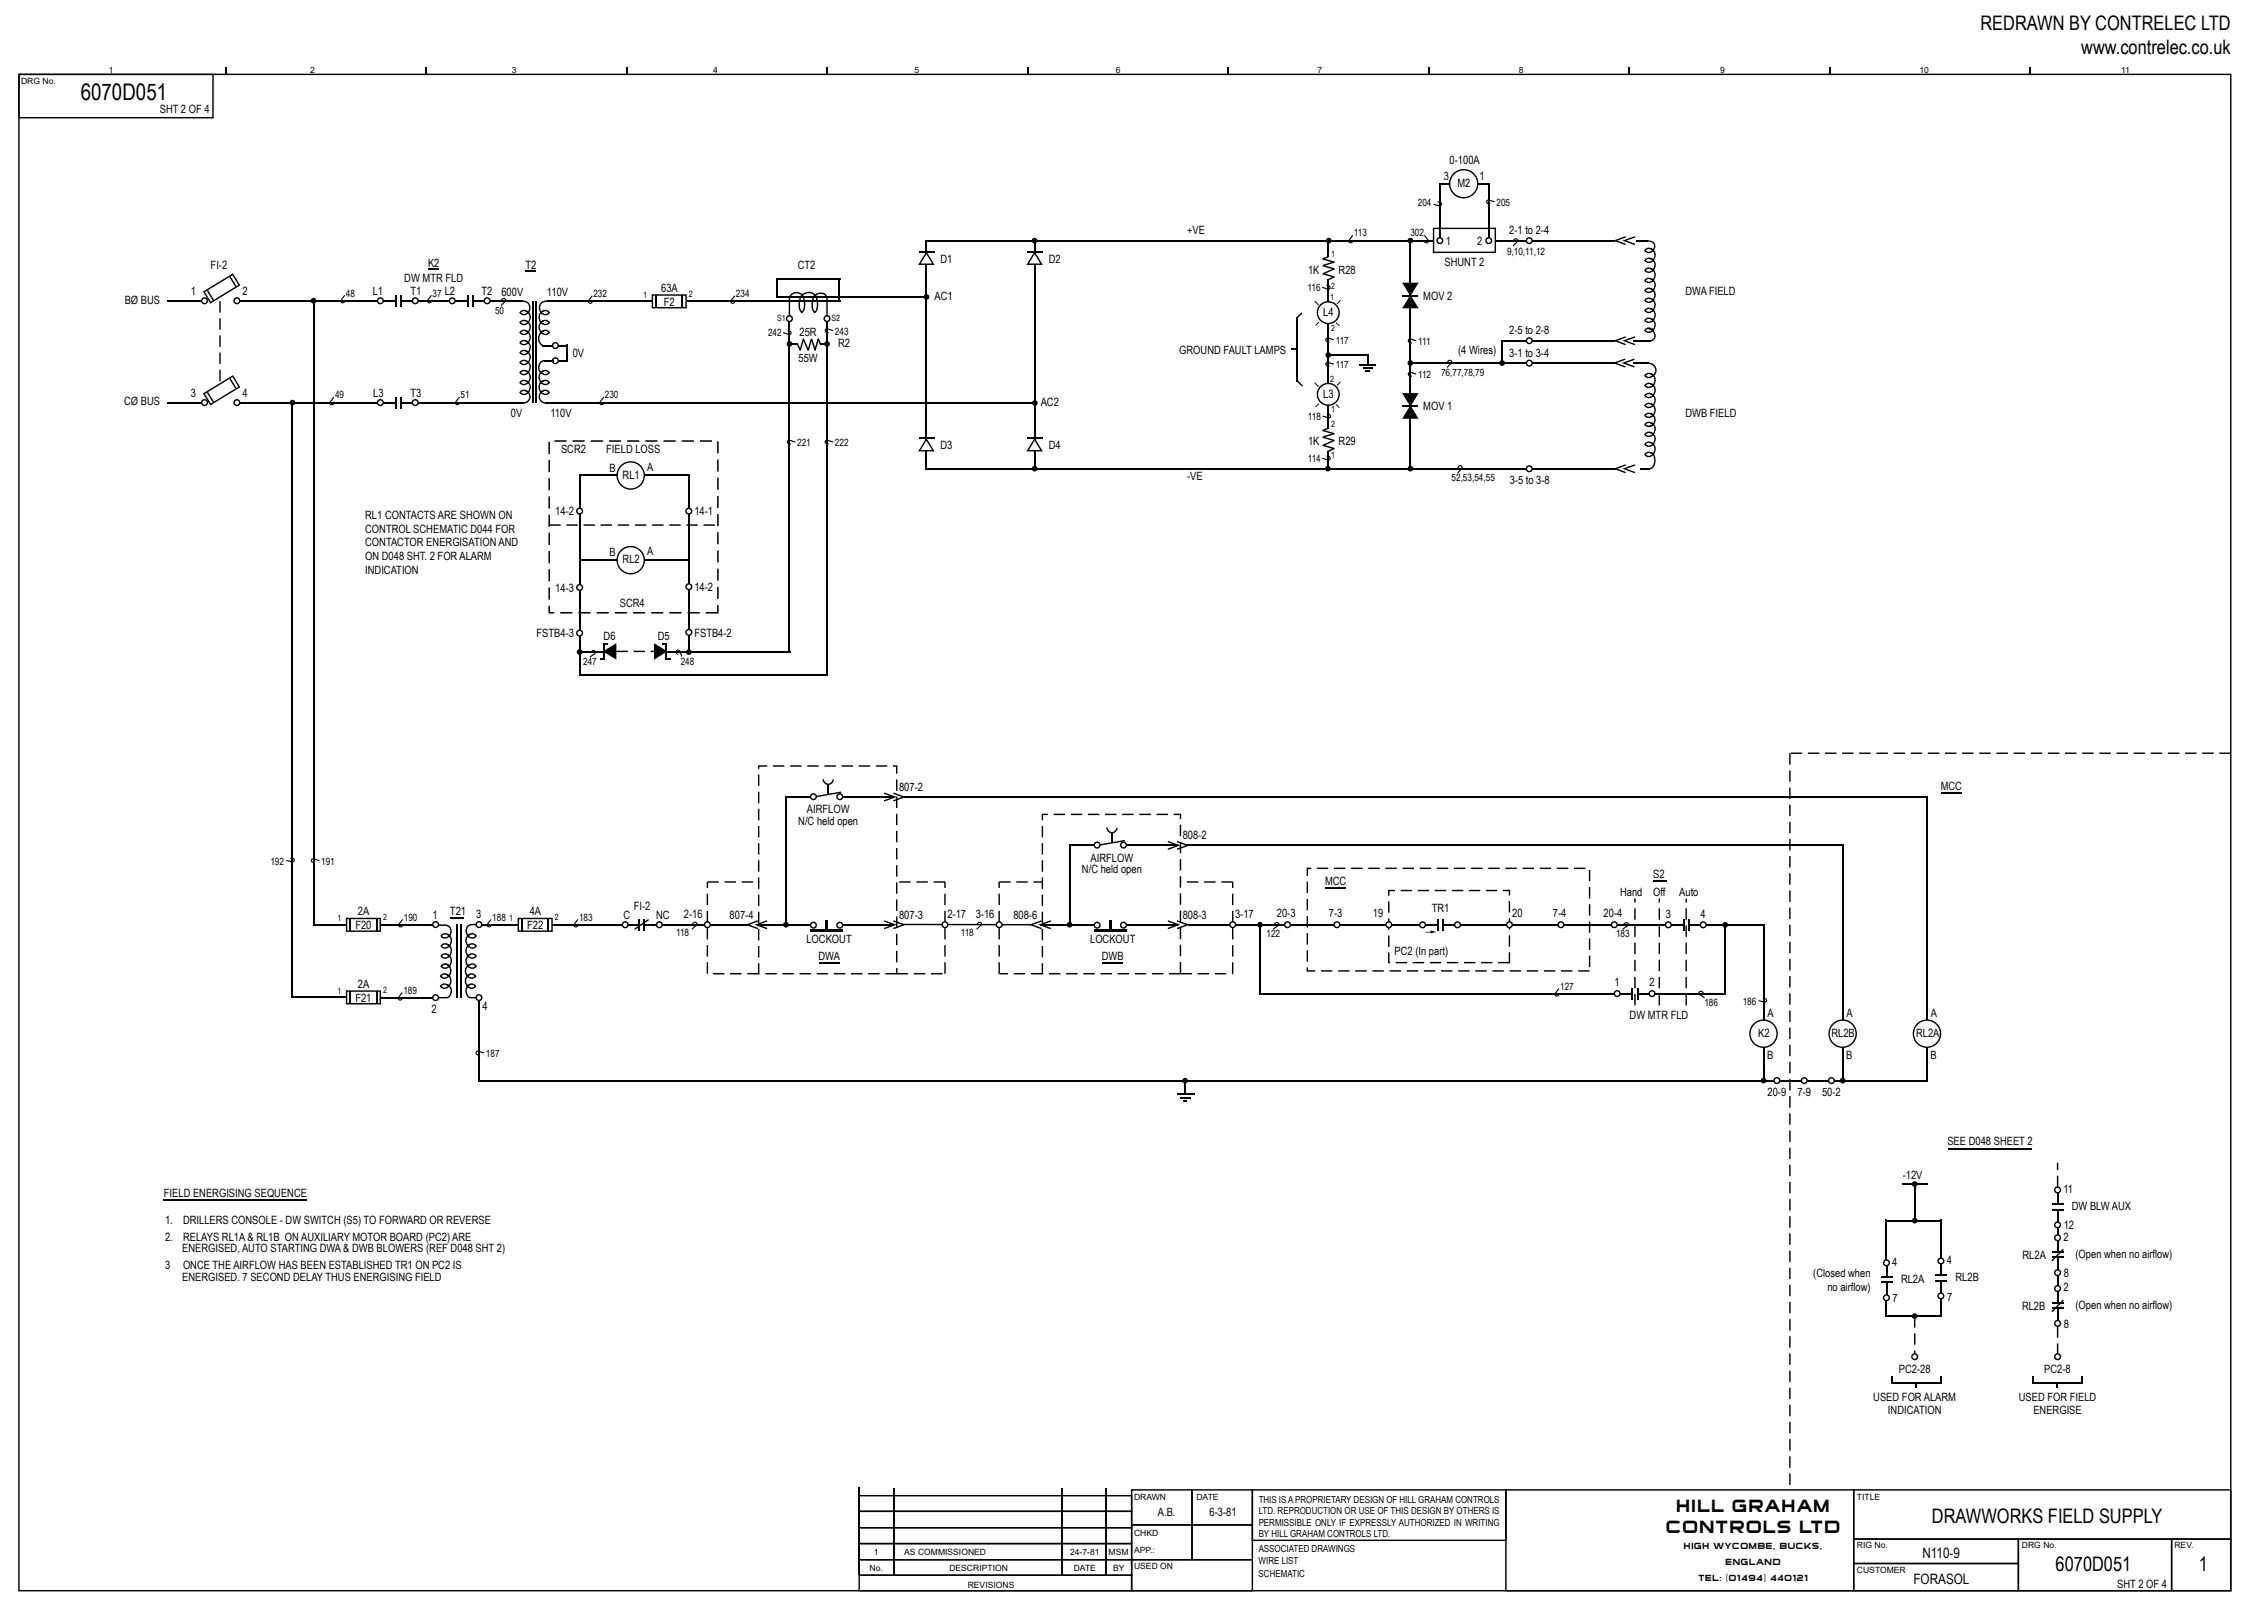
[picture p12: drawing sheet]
<svg xmlns="http://www.w3.org/2000/svg" width="393mm" height="281mm" viewBox="0 0 393 281" stroke-linecap="round" stroke-linejoin="round" font-family="sans-serif">
<defs><g id="words">
<text font-size="4" x="14.1" y="17.5">6070D051</text>
<g font-size="3.5">
<text x="346.5" y="5.3">REDRAWN BY CONTRELEC LTD</text>
<text x="364.1" y="9.5">www.contrelec.co.uk</text>
<text x="338" y="266.5">DRAWWORKS FIELD SUPPLY</text>
<text x="359.7" y="274.9">6070D051</text>
<text x="384.7" y="274.9">1</text>
</g>
<g font-size="3">
<text x="291.5" y="268.2">CONTROLS LTD</text>
<text x="293.3" y="264.6">HILL GRAHAM</text>
</g>
<g font-size="2.5">
<text x="336.4" y="272.5">N110-9</text>
<text x="334.8" y="277.2">FORASOL</text>
</g>
<g font-size="2">
<text x="28" y="19.9">SHT 2 OF 4</text>
<text x="253.6" y="28.7">0-100A</text>
<text x="252.6" y="31.4">3</text>
<text x="255" y="32.7">M2</text>
<text x="258.9" y="31.4">1</text>
<text x="207.7" y="41">+VE</text>
<text x="264.1" y="41">2-1 to 2-4</text>
<text x="36.9" y="47.1">FI-2</text>
<text x="74.9" y="46.7">K2</text>
<text x="91.9" y="47.1">T2</text>
<text x="139.6" y="47.1">CT2</text>
<text x="164.6" y="45.9">D1</text>
<text x="183.5" y="45.9">D2</text>
<text x="228.9" y="47.9">1K</text>
<text x="234.2" y="47.9">R28</text>
<text x="252.7" y="46.5">SHUNT 2</text>
<text x="253" y="42.8">1</text>
<text x="258.5" y="42.8">2</text>
<text x="21.8" y="53.1">BØ BUS</text>
<text x="33.4" y="51.7">1</text>
<text x="42.4" y="51.7">2</text>
<text x="65.2" y="51.7">L1</text>
<text x="70.7" y="49.3">DW MTR FLD</text>
<text x="71.8" y="51.7">T1</text>
<text x="77.8" y="51.7">L2</text>
<text x="84.3" y="51.7">T2</text>
<text x="87.7" y="51.8">600V</text>
<text x="95.7" y="51.8">110V</text>
<text x="115.7" y="51.1">63A</text>
<text x="116.1" y="53.5">F2</text>
<text x="163.5" y="52.5">AC1</text>
<text x="249" y="52.4">MOV 2</text>
<text x="294.9" y="51.6">DWA FIELD</text>
<text x="139.9" y="58.8">25R</text>
<text x="231.5" y="55.3">L4</text>
<text x="264.1" y="58.5">2-5 to 2-8</text>
<text x="100.2" y="62.5">0V</text>
<text x="139.7" y="63.4">55W</text>
<text x="146.6" y="60.7">R2</text>
<text x="206.3" y="61.9">GROUND FAULT LAMPS</text>
<text x="255.1" y="62">(4 Wires)</text>
<text x="264.1" y="62.4">3-1 to 3-4</text>
<text x="21.7" y="70.9">CØ BUS</text>
<text x="33.4" y="69.5">3</text>
<text x="42.4" y="69.5">4</text>
<text x="65.3" y="69.5">L3</text>
<text x="71.8" y="69.5">T3</text>
<text x="182.1" y="71">AC2</text>
<text x="231.5" y="69.6">L3</text>
<text x="249" y="71.8">MOV 1</text>
<text x="89.4" y="72.9">0V</text>
<text x="96.3" y="72.9">110V</text>
<text x="228.9" y="77.9">1K</text>
<text x="234.2" y="77.9">R29</text>
<text x="294.9" y="73">DWB FIELD</text>
<text x="98.2" y="79.3">SCR2</text>
<text x="106.1" y="79.3">FIELD LOSS</text>
<text x="106.6" y="82.5">B</text>
<text x="108.9" y="83.7">RL1</text>
<text x="113.2" y="82.3">A</text>
<text x="164.6" y="78.6">D3</text>
<text x="183.5" y="78.6">D4</text>
<text x="207.7" y="84">-VE</text>
<text x="264.1" y="84.6">3-5 to 3-8</text>
<text x="63.9" y="90.8">RL1 CONTACTS ARE SHOWN ON</text>
<text x="63.9" y="93.2">CONTROL SCHEMATIC D044 FOR</text>
<text x="63.9" y="95.6">CONTACTOR ENERGISATION AND</text>
<text x="97.2" y="90.2">14-2</text>
<text x="121.5" y="90.2">14-1</text>
<text x="63.9" y="98">ON D048 SHT. 2 FOR ALARM</text>
<text x="63.9" y="100.4">INDICATION</text>
<text x="106.6" y="97.3">B</text>
<text x="108.9" y="98.5">RL2</text>
<text x="113.2" y="97.1">A</text>
<text x="97.2" y="103.5">14-3</text>
<text x="108.5" y="106.2">SCR4</text>
<text x="121.5" y="103.4">14-2</text>
<text x="93.9" y="111.5">FSTB4-3</text>
<text x="105.6" y="111.9">D6</text>
<text x="115.1" y="111.9">D5</text>
<text x="121.5" y="111.4">FSTB4-2</text>
<text x="141.2" y="142.3">AIRFLOW</text>
<text x="157.3" y="138.4">807-2</text>
<text x="339.6" y="138.1">MCC</text>
<text x="139.7" y="144.3">N/C held open</text>
<text x="206.9" y="146.8">808-2</text>
<text x="189.3" y="152.7">N/C held open</text>
<text x="190.8" y="150.7">AIRFLOW</text>
<text x="231.8" y="154.8">MCC</text>
<text x="289.3" y="153.6">S2</text>
<text x="62.6" y="160.2">2A</text>
<text x="75.7" y="160.8">1</text>
<text x="78.7" y="160.1">T21</text>
<text x="83.3" y="160.7">3</text>
<text x="92.7" y="160.2">4A</text>
<text x="109.1" y="160.8">C</text>
<text x="110.9" y="159.2">FI-2</text>
<text x="114.8" y="160.8">NC</text>
<text x="119.7" y="160.6">2-16</text>
<text x="127.7" y="160.8">807-4</text>
<text x="157.3" y="160.8">807-3</text>
<text x="165.8" y="160.6">2-17</text>
<text x="170.7" y="160.6">3-16</text>
<text x="177.3" y="160.8">808-6</text>
<text x="206.9" y="160.8">808-3</text>
<text x="216.1" y="160.6">3-17</text>
<text x="223.4" y="160.5">20-3</text>
<text x="232.5" y="160.5">7-3</text>
<text x="240.2" y="160.5">19</text>
<text x="250.5" y="159.5">TR1</text>
<text x="264.6" y="160.5">20</text>
<text x="271.7" y="160.5">7-4</text>
<text x="280.6" y="160.5">20-4</text>
<text x="283.5" y="156.7">Hand</text>
<text x="289.2" y="156.7">Off</text>
<text x="291.4" y="160.5">3</text>
<text x="293.8" y="156.7">Auto</text>
<text x="297.6" y="160.5">4</text>
<text x="62.2" y="162.5">F20</text>
<text x="92.2" y="162.5">F22</text>
<text x="141.1" y="164.9">LOCKOUT</text>
<text x="190.7" y="164.9">LOCKOUT</text>
<text x="244" y="167.1">PC2 (In part)</text>
<text x="62.6" y="172.9">2A</text>
<text x="143.2" y="168">DWA</text>
<text x="192.8" y="168">DWB</text>
<text x="282.5" y="172.6">1</text>
<text x="288.6" y="172.6">2</text>
<text x="62.2" y="175.2">F21</text>
<text x="75.5" y="177.2">2</text>
<text x="84.4" y="176.8">4</text>
<text x="285.1" y="178.3">DW MTR FLD</text>
<text x="309.2" y="177.9">A</text>
<text x="323.1" y="177.9">A</text>
<text x="337.8" y="177.9">A</text>
<text x="307.6" y="181.4">K2</text>
<text x="309.2" y="185.3">B</text>
<text x="320.4" y="181.4">RL2B</text>
<text x="323" y="185.3">B</text>
<text x="335.2" y="181.4">RL2A</text>
<text x="337.8" y="185.3">B</text>
<text x="309.3" y="191.8">20-9</text>
<text x="314.5" y="191.8">7-9</text>
<text x="318.8" y="191.8">50-2</text>
<text x="340.7" y="200.4">SEE D048 SHEET 2</text>
<text x="28.7" y="209.4">FIELD ENERGISING SEQUENCE</text>
<text x="332.9" y="206.2">-12V</text>
<text x="361" y="208.7">11</text>
<text x="28.9" y="214.1">1.</text>
<text x="32" y="214.1">DRILLERS CONSOLE - DW SWITCH (S5) TO FORWARD OR REVERSE</text>
<text x="361.1" y="215.1">12</text>
<text x="362.5" y="211.7">DW BLW AUX</text>
<text x="28.9" y="217.1">2.</text>
<text x="31.9" y="219.1">ENERGISED, AUTO STARTING DWA &amp; DWB BLOWERS (REF D048 SHT 2)</text>
<text x="32" y="217.1">RELAYS RL1A &amp; RL1B ON AUXILIARY MOTOR BOARD (PC2) ARE</text>
<text x="331.1" y="221.4">4</text>
<text x="340.6" y="221.1">4</text>
<text x="353.9" y="220.2">RL2A</text>
<text x="361" y="217">2</text>
<text x="363.1" y="220.1">(Open when no airflow)</text>
<text x="28.9" y="222.1">3</text>
<text x="31.9" y="224.1">ENERGISED. 7 SECOND DELAY THUS ENERGISING FIELD</text>
<text x="32" y="222.1">ONCE THE AIRFLOW HAS BEEN ESTABLISHED TR1 ON PC2 IS</text>
<text x="317.3" y="223.4">(Closed when</text>
<text x="319.7" y="225.8">no airflow)</text>
<text x="331.1" y="227.8">7</text>
<text x="332.6" y="224.4">RL2A</text>
<text x="340.7" y="227.5">7</text>
<text x="342.1" y="224.1">RL2B</text>
<text x="361" y="225.9">2</text>
<text x="361.1" y="223.4">8</text>
<text x="353.8" y="229.1">RL2B</text>
<text x="361.1" y="232.3">8</text>
<text x="363.1" y="228.9">(Open when no airflow)</text>
<text x="327.8" y="245">USED FOR ALARM</text>
<text x="332.2" y="240.1">PC2-28</text>
<text x="353.2" y="245">USED FOR FIELD</text>
<text x="357.7" y="240.1">PC2-8</text>
<text x="330.3" y="247.4">INDICATION</text>
<text x="355.8" y="247.4">ENERGISE</text>
<text x="202.6" y="265.2">A.B.</text>
<text x="211.6" y="265.2">6-3-81</text>
<text x="370.4" y="277.7">SHT 2 OF 4</text>
</g>
<g font-size="1.7">
<text x="248.1" y="36">204</text>
<text x="261.8" y="36">205</text>
<text x="236.9" y="41.4">113</text>
<text x="246.8" y="41.3">302</text>
<text x="263.7" y="44.5">9,10,11,12</text>
<text x="60.5" y="51.9">48</text>
<text x="75.7" y="51.9">37</text>
<text x="103.8" y="52">232</text>
<text x="128.8" y="52">234</text>
<text x="228.8" y="50.9">116</text>
<text x="86.6" y="55">50</text>
<text x="134.4" y="58.8">242</text>
<text x="146.1" y="58.5">243</text>
<text x="233.7" y="60.1">117</text>
<text x="233.7" y="64.4">117</text>
<text x="248.1" y="60.3">111</text>
<text x="252.1" y="65.8">76,77,78,79</text>
<text x="58.6" y="69.7">49</text>
<text x="80.6" y="69.7">51</text>
<text x="105.8" y="69.7">230</text>
<text x="248.1" y="66.1">112</text>
<text x="228.9" y="73.4">118</text>
<text x="139.5" y="78">221</text>
<text x="146.1" y="78">222</text>
<text x="228.8" y="80.8">114</text>
<text x="254" y="84.2">52,53,54,55</text>
<text x="102" y="116.3">247</text>
<text x="119.1" y="116.3">248</text>
<text x="47.3" y="151.3">192</text>
<text x="56.2" y="151.3">191</text>
<text x="70.7" y="161.1">190</text>
<text x="86.1" y="161.1">188</text>
<text x="101.3" y="161.1">183</text>
<text x="118.3" y="163.7">118</text>
<text x="168.1" y="163.7">118</text>
<text x="221.6" y="163.9">122</text>
<text x="282.7" y="163.9">183</text>
<text x="70.6" y="173.9">189</text>
<text x="273" y="173.2">127</text>
<text x="298.2" y="176">186</text>
<text x="304.9" y="175.8">186</text>
<text x="85" y="184.9">187</text>
<text x="220.2" y="262.9">THIS IS A PROPRIETARY DESIGN OF HILL GRAHAM CONTROLS</text>
<text x="220.2" y="264.9">LTD. REPRODUCTION OR USE OF THIS DESIGN BY OTHERS IS</text>
<text x="220.2" y="266.9">PERMISSIBLE ONLY IF EXPRESSLY AUTHORIZED IN WRITING</text>
<text x="220.2" y="268.9">BY HILL GRAHAM CONTROLS LTD.</text>
<text x="220.2" y="273.7">WIRE LIST</text>
<text x="220.2" y="275.9">SCHEMATIC</text>
<text x="220.2" y="271.5">ASSOCIATED DRAWINGS</text>
</g>
<g font-size="1.5">
<text x="3.7" y="14.6">DRG No.</text>
<text x="19" y="12.7">1</text>
<text x="54.3" y="12.7">2</text>
<text x="89.5" y="12.7">3</text>
<text x="124.8" y="12.7">4</text>
<text x="160" y="12.7">5</text>
<text x="195.3" y="12.7">6</text>
<text x="230.5" y="12.7">7</text>
<text x="265.7" y="12.7">8</text>
<text x="301" y="12.7">9</text>
<text x="335.8" y="12.7">10</text>
<text x="371.1" y="12.7">11</text>
<text x="232.9" y="44.9">1</text>
<text x="112.5" y="52.1">1</text>
<text x="120.5" y="52">2</text>
<text x="232.7" y="52.5">1</text>
<text x="232.9" y="50.6">2</text>
<text x="136" y="56.2">S1</text>
<text x="145.5" y="56.2">S2</text>
<text x="232.9" y="57.9">2</text>
<text x="232.7" y="66.8">2</text>
<text x="232.9" y="74.7">2</text>
<text x="232.9" y="72.1">1</text>
<text x="232.9" y="80.2">1</text>
<text x="59" y="161.2">1</text>
<text x="67" y="161">2</text>
<text x="89.1" y="161.2">1</text>
<text x="97.1" y="161">2</text>
<text x="59" y="173.9">1</text>
<text x="67" y="173.7">2</text>
<text x="198.4" y="262.4">DRAWN</text>
<text x="209.3" y="262.4">DATE</text>
<text x="324.9" y="262.5">TITLE</text>
<text x="198.4" y="268.7">CHKD</text>
<text x="152.1" y="274.9">No.</text>
<text x="152.9" y="272">1</text>
<text x="158.2" y="272">AS COMMISSIONED</text>
<text x="166.1" y="274.9">DESCRIPTION</text>
<text x="187.2" y="272">24-7-81</text>
<text x="187.9" y="274.9">DATE</text>
<text x="194" y="272">MSM</text>
<text x="194.7" y="274.9">BY</text>
<text x="198.4" y="274.4">USED ON</text>
<text x="198.4" y="271.7">APP.:</text>
<text x="294.6" y="271">HIGH WYCOMBE, BUCKS,</text>
<text x="301.9" y="273.8">ENGLAND</text>
<text x="324.9" y="270.8">RIG No.</text>
<text x="324.9" y="275.2">CUSTOMER</text>
<text x="353.8" y="270.8">DRG No.</text>
<text x="380.5" y="270.8">REV.</text>
<text x="169.3" y="277.7">REVISIONS</text>
<text x="297.2" y="276.6">TEL: (01494) 440121</text>
</g>
</g></defs>
<g fill="#000">
<path d="M39.3 11.8h.3v1.2h-.3zM74.4 11.8h.3v1.2h-.3zM109.5 11.8h.3v1.2h-.3zM144.6 11.8h.2v1.2h-.2zM179.7 11.8h.2v1.2h-.2zM214.8 11.8h.2v1.2h-.2zM249.8 11.8h.3v1.2h-.3zM284.9 11.8h.3v1.2h-.3zM320 11.8h.2v1.2h-.2zM355.1 11.8h.2v1.2h-.2zM3.2 12.9h34.2v7.7h-.1v-.1v.1h-.2v-7.5h-33.7v7.4h33.9l.1 .2h-34.2zM36.2 50.9l.2-.2 1 1.8-.2 .1z"/>
<path d="M35.3 52.2a.62 .62 0 0 1 .7-.2 .62 .62 0 0 1 .4 .6h-.2a.37 .37 0 0 0-.5-.3 .37 .37 0 0 0-.2 .6 .37 .37 0 0 0 .6-.1l.1-.2h.2a.62 .62 0 0 1-.9 .6 .62 .62 0 0 1-.2-1zM40.1 48.5l.2-.2 1.1 1.8-.2 .1zM41 52.2a.62 .62 0 0 1 .7-.2 .62 .62 0 0 1 .4 .6h-.3a.37 .37 0 0 0-.5-.3 .37 .37 0 0 0-.1 .6 .37 .37 0 0 0 .6-.1v-.2h.3a.62 .62 0 0 1-.9 .6 .62 .62 0 0 1-.2-1zM66.1 52.2a.62 .62 0 0 1 .7-.2 .62 .62 0 0 1 .4 .6h-.3a.37 .37 0 0 0-.5-.3 .37 .37 0 0 0-.1 .6 .37 .37 0 0 0 .6-.1v-.2h.3a.62 .62 0 0 1-.9 .6 .62 .62 0 0 1-.2-1zM72.2 52.2a.62 .62 0 0 1 .7-.2 .62 .62 0 0 1 .4 .6h-.3a.37 .37 0 0 0-.5-.3 .37 .37 0 0 0-.1 .6 .37 .37 0 0 0 .6-.1v-.2h.3a.62 .62 0 0 1-.9 .6 .62 .62 0 0 1-.2-1zM74.8 47h1.9v.2h-1.9zM78.7 52.2a.62 .62 0 0 1 .7-.2 .62 .62 0 0 1 .4 .6h-.3a.37 .37 0 0 0-.5-.3 .37 .37 0 0 0-.2 .6 .37 .37 0 0 0 .7-.1v-.2h.3a.62 .62 0 0 1-.9 .6 .62 .62 0 0 1-.2-1zM84.8 52.2a.62 .62 0 0 1 .7-.2 .62 .62 0 0 1 .4 .6h-.3a.37 .37 0 0 0-.5-.3 .37 .37 0 0 0-.2 .6 .37 .37 0 0 0 .7-.1v-.2h.3a.62 .62 0 0 1-.9 .6 .62 .62 0 0 1-.2-1zM91.4 52.6a1.33 1.33 0 0 1 1.3 .7 1.33 1.33 0 0 1-.2 1.5l-.2-.2a1.08 1.08 0 0 0 .2-1.2 1.08 1.08 0 0 0-1.1-.6zM91.8 47.3h1.9v.3h-1.9zM92 59.5a1.38 1.38 0 0 1 .5 2.3l-.2-.2a1.14 1.14 0 0 0-.4-1.9zM92 54.3a1.38 1.38 0 0 1 .5 2.2l-.2-.1a1.14 1.14 0 0 0-.4-1.9z"/>
<path d="M92 56a1.38 1.38 0 0 1 .5 2.3l-.2-.2a1.14 1.14 0 0 0-.4-1.9zM92 57.8a1.38 1.38 0 0 1 .5 2.2l-.2-.1a1.14 1.14 0 0 0-.4-1.9zM91.1 54.4a1.21 1.21 0 0 1 1.5 .2l-.2 .2-.2-.2a.75 .75 0 0 0-1.1 .2l-.1-.1 .1-.1a.77 .77 0 0 0 1.3 0l.2 .1a.94 .94 0 0 1-1.7-.1zM91.1 56.1a1.21 1.21 0 0 1 1.5 .2l-.2 .2-.2-.2a.75 .75 0 0 0-1.1 .2l-.1-.1h.1a.77 .77 0 0 0 1.3-.1l.2 .2a.94 .94 0 0 1-1.7-.1zM91.1 59.6a1.21 1.21 0 0 1 1.5 .2l-.2 .2-.2-.1a.75 .75 0 0 0-1.1 .1l-.1-.1h.1a.77 .77 0 0 0 1.3-.1l.2 .2a.94 .94 0 0 1-1.7-.1zM91.1 57.9a1.21 1.21 0 0 1 1.5 .1l-.2 .2-.2-.1a.75 .75 0 0 0-1.1 .1h-.1l.1-.1a.77 .77 0 0 0 1.3-.1l.2 .2a.94 .94 0 0 1-1.7-.1zM94.5 54.6a1 1 0 0 1 1.7 .2 1.02 1.02 0 0 1-1.7-.1l.2-.1a.77 .77 0 0 0 1.3 0l.1 .1-.1 .1a.84 .84 0 0 0-1.3 0zM94.5 56.3a1 1 0 0 1 1.7 .2 1.02 1.02 0 0 1-1.7 0l.2-.2a.77 .77 0 0 0 1.3 .1h.1l-.1 .1a.84 .84 0 0 0-1.3 0zM94.5 58a1 1 0 0 1 1.7 .2 1.02 1.02 0 0 1-1.7 0l.2-.2a.77 .77 0 0 0 1.3 .1l.1 .1h-.1a.84 .84 0 0 0-1.3 0zM94.6 54.6l.5-.3 .1 .2a1.14 1.14 0 0 0-.4 1.9l-.2 .1a1.42 1.42 0 0 1 0-1.9zM94.6 56.3l.5-.3 .1 .2a1.14 1.14 0 0 0-.4 1.9l-.2 .2a1.42 1.42 0 0 1 0-2zM94.7 58l.4-.2 .1 .2a1.31 1.31 0 0 0-.8 1.1 1.31 1.31 0 0 0 .7 1.2l-.1 .3a1.53 1.53 0 0 1-.3-2.6z"/>
<path d="M94.6 52.9l.7-.3h.4v.2a1.08 1.08 0 0 0-1.1 .6 1.08 1.08 0 0 0 .2 1.2l-.2 .2-.3-.7a1.29 1.29 0 0 1 .3-1.2zM137.7 55.3a.62 .62 0 0 1 .7-.1 .62 .62 0 0 1 .3 .5h-.2a.37 .37 0 0 0-.5-.3 .37 .37 0 0 0-.2 .6 .37 .37 0 0 0 .6-.1l.1-.2h.2a.62 .62 0 0 1-.8 .6 .62 .62 0 0 1-.2-1zM140.3 51.5l.1 .2a2.62 2.62 0 0 0 0 2.9l-.1 .1-.1-.1a2.59 2.59 0 0 0 0-3l.2-.2a2.72 2.72 0 0 1-.1 3.4 2.59 2.59 0 0 1-.2-3.1zM140.5 59.2l.2 .1-.6 2.1-.2-.1zM140.5 59.4l.2-.1 .8 1.9-.2 .1zM138.4 51.4a1.54 1.54 0 0 1 2.1 .1l-.2 .2a1.18 1.18 0 0 0-1.2-.4 1.18 1.18 0 0 0-.9 1.1h-.1h.1v3h-.2v-3l.1-.6zM141.9 59.2l.2 .1-.6 2.1-.2-.1zM141.9 59.4l.2-.1 .6 1.9-.2 .1zM142.5 51.5l.2 .2a2.62 2.62 0 0 0-.1 2.9v.1l-.1-.1a2.59 2.59 0 0 0 0-3l.2-.2a2.72 2.72 0 0 1-.1 3.4 2.59 2.59 0 0 1-.2-3.1zM142.7 51.5a1.27 1.27 0 0 1 1.3-.3 1.27 1.27 0 0 1 .8 1.1v3.1h-.2v-3.1h.1h-.1a1.02 1.02 0 0 0-.7-.9 1.02 1.02 0 0 0-1.1 .3zM143.1 59.2l.2 .1-.6 2.1-.2-.1zM140.2 51.6a1.73 1.73 0 0 1 2.9 .6l-.2 .1a1.48 1.48 0 0 0-2.6-.5z"/>
<path d="M144.3 55.3a.62 .62 0 0 1 .6-.1 .62 .62 0 0 1 .4 .5h-.2a.37 .37 0 0 0-.5-.3 .37 .37 0 0 0-.2 .6 .37 .37 0 0 0 .6-.1l.1-.2h.2a.62 .62 0 0 1-.8 .6 .62 .62 0 0 1-.2-1zM36.2 68.7l.2-.1 1 1.7-.2 .1zM35.3 70a.62 .62 0 0 1 .7-.1 .62 .62 0 0 1 .4 .5h-.2a.37 .37 0 0 0-.5-.3 .37 .37 0 0 0-.2 .6 .37 .37 0 0 0 .6-.1l.1-.2h.2a.62 .62 0 0 1-.9 .6 .62 .62 0 0 1-.2-1zM40.1 66.3l.2-.2 1.1 1.8-.2 .1zM41 70a.62 .62 0 0 1 .7-.1 .62 .62 0 0 1 .4 .5h-.3a.37 .37 0 0 0-.5-.3 .37 .37 0 0 0-.1 .6 .37 .37 0 0 0 .6-.1v-.2h.3a.62 .62 0 0 1-.9 .6 .62 .62 0 0 1-.2-1zM66.1 70a.62 .62 0 0 1 .7-.1 .62 .62 0 0 1 .4 .5h-.3a.37 .37 0 0 0-.5-.3 .37 .37 0 0 0-.1 .6 .37 .37 0 0 0 .6-.1v-.2h.3a.62 .62 0 0 1-.9 .6 .62 .62 0 0 1-.2-1zM72.2 70a.62 .62 0 0 1 .7-.1 .62 .62 0 0 1 .4 .5h-.3a.37 .37 0 0 0-.5-.3 .37 .37 0 0 0-.1 .6 .37 .37 0 0 0 .6-.1v-.2h.3a.62 .62 0 0 1-.9 .6 .62 .62 0 0 1-.2-1zM92 61.3a1.38 1.38 0 0 1 .5 2.2l-.2-.1a1.14 1.14 0 0 0-.4-1.9zM92 63a1.38 1.38 0 0 1 .5 2.3l-.2-.2a1.14 1.14 0 0 0-.4-1.9zM92 64.8a1.38 1.38 0 0 1 .5 2.2l-.2-.1a1.14 1.14 0 0 0-.4-1.9zM92 66.5a1.38 1.38 0 0 1 .5 2.3l-.2-.2a1.14 1.14 0 0 0-.4-1.9zM92 68.2a1.23 1.23 0 0 1 .8 1.4 1.23 1.23 0 0 1-1.2 1v-.2a.98 .98 0 0 0 1-.8 .98 .98 0 0 0-.7-1.1z"/>
<path d="M91.1 61.4a1.21 1.21 0 0 1 1.5 .2l-.2 .2-.2-.2a.75 .75 0 0 0-1.1 .2l-.1-.1 .1-.1a.77 .77 0 0 0 1.3 0l.2 .1a.94 .94 0 0 1-1.7-.1zM91.1 64.9a1.21 1.21 0 0 1 1.5 .2l-.2 .2-.2-.2a.75 .75 0 0 0-1.1 .2l-.1-.1 .1-.1a.77 .77 0 0 0 1.3 0l.2 .1a.94 .94 0 0 1-1.7-.1zM91.1 66.6a1.21 1.21 0 0 1 1.5 .2l-.2 .2-.2-.2a.75 .75 0 0 0-1.1 .2l-.1-.1h.1a.77 .77 0 0 0 1.3-.1l.2 .2a.94 .94 0 0 1-1.7-.1zM91.1 63.1a1.21 1.21 0 0 1 1.5 .2l-.2 .2-.2-.2a.75 .75 0 0 0-1.1 .2l-.1-.1h.1a.77 .77 0 0 0 1.3-.1l.2 .2a.94 .94 0 0 1-1.7-.1zM91.1 68.3a1.21 1.21 0 0 1 1.5 .2l-.2 .2-.2-.1a.75 .75 0 0 0-1.1 .1h-.1l.1-.1a.77 .77 0 0 0 1.3-.1l.2 .2a.94 .94 0 0 1-1.7-.1zM94.5 66.8a1 1 0 0 1 1.7 .2 1.02 1.02 0 0 1-1.7 0l.2-.2a.77 .77 0 0 0 1.3 .1h.1l-.1 .1a.84 .84 0 0 0-1.3 0zM94.5 65.1a1 1 0 0 1 1.7 .2 1.02 1.02 0 0 1-1.7-.1l.2-.1a.77 .77 0 0 0 1.3 0l.1 .1-.1 .1a.84 .84 0 0 0-1.3 0zM94.5 68.5a1 1 0 0 1 1.7 .2 1.02 1.02 0 0 1-1.7 0l.2-.2a.77 .77 0 0 0 1.3 .1l.1 .1h-.1a.84 .84 0 0 0-1.3 0zM94.6 65.1l.5-.3 .1 .2a1.14 1.14 0 0 0-.4 1.9l-.2 .1a1.42 1.42 0 0 1 0-1.9zM94.6 66.8l.5-.3 .1 .2a1.14 1.14 0 0 0-.4 1.9l-.2 .2a1.42 1.42 0 0 1 0-2zM94.7 68.4l.4-.2 .1 .3a.98 .98 0 0 0-.7 1.1 .98 .98 0 0 0 1 .8v.2a1.23 1.23 0 0 1-1.2-.8 1.23 1.23 0 0 1 .4-1.4zM94.5 63.3l.7-.3 .1 .2a1.08 1.08 0 0 0-.6 1.9l-.1 .2a1.37 1.37 0 0 1-.1-2z"/>
<path d="M139.4 60.2l.2-.1 .5 1.1-.2 .1zM138.1 60h1.5v.3h-1.5zM143.5 60.1h1.2v.3h-1.2zM143 59.3l.3-.1 .4 1-.2 .1zM150.2 275.5h47.9v2.9h-47.9v-2.8h.1v.1v-.1h.2v2.6h47.4v-2.5h-47.6zM150.2 272.8h47.9v2.9h-47.9v-2.8h.1v.1v-.1h.2v2.6h47.4v-2.5h-47.6zM150.2 269.9h47.9v3.1h-47.9v-2.9h.1v.1v-.1h.2v2.7h47.4v-2.6h-47.6zM150.2 267.2h47.9v3h-47.9v-2.9h.1v.1v-.1h.2v2.6h47.4v-2.5h-47.6zM150.2 264.3h47.9v3.1h-47.9v-3h.1v.1v-.1h.2v2.8h47.4v-2.7h-47.6zM150.2 261.6h47.9v2.9h-47.9v-2.8h.1v.1v-.1h.2v2.6h47.4v-2.5h-47.6zM197.9 272.8h21.3v5.6h-21.3v-5.5h.1v.1v-.1h.1v5.3h20.9v-5.2h-21zM197.9 260.5h10.8v6.4h-10.8v-6.2h.1v.1v-.1h.1v6h10.3v-5.9h-10.4z"/>
<path d="M197.9 266.7h10.8v6.3h-10.8v-6.2h.1v.1v-.1h.1v6h10.3v-5.9h-10.4zM208.4 266.7h10.8v6.3h-10.8v-6.2h.2v.1v-.1h.1v6h10.3v-5.9h-10.4zM208.4 260.5h10.8v6.4h-10.8v-6.2h.2v.1v-.1h.1v6h10.3v-5.9h-10.4zM219 260.5h44.6v9.1h-44.6v-8.9h.1v.1v-.1h.1v8.7h44.2v-8.6h-44.3zM263.4 260.5h61.1v17.9h-61.1v-17.7h.1v.1v-.1h.1v17.5h60.6v-17.4h-60.7zM324.2 273.4h29.1v5h-29.1v-4.9h.1v.2v-.2h.2v4.7h28.5v-4.5h-28.7zM324.2 269.1h29.1v4.6h-29.1v-4.4h.1v.1v-.1h.2v4.1h28.5v-4h-28.7zM353 269.1h27.1v9.3h-27.1v-9.1h.1v.1v-.1h.2v8.9h26.5v-8.8h-26.7zM379.8 269.1h10.6v9.3h-10.6v-9.1h.2v.1v-.1h.1v8.9h10.1v-8.8h-10.2zM3.2 12.9h387.2v265.4h-.1v-.1v.1h-.1v-265.2h-386.8v265.1h386.9l.1 .2h-387.2zM324.2 260.5h66.1v.2h-.1h.1v.1h-65.8v8.3h65.7v-8.4l.2-.2v8.9h-66.2z"/>
<path d="M35.5 51l1.3 2.1 5.2-3.2-1.2-2.1zM35.9 51.1l4.8-2.9 1 1.6-4.8 3z"/>
<path d="M114 51.5v2.5h6.2v-2.5zM114.3 51.7h5.6v2h-5.6z"/>
<path d="M35.5 68.8l1.3 2.1 5.2-3.2-1.2-2.1zM35.9 68.9l4.8-2.9 1 1.7-4.8 2.9z"/>
<circle cx="138.1" cy="60.2" r=".5"/>
<circle cx="144.7" cy="60.2" r=".5"/>
</g>
<g fill="none" stroke="#000" stroke-width=".25">
<path d="M251.9 32.1h8.6M29.2 52.6h6.1M41.9 52.6h24.1M67.1 52.7h2M69.2 51.7v2M70.1 51.7v2M70.2 52.7h2M73.2 52.6h5.4M79.7 52.7h2M81.8 51.7v2M82.7 51.7v2M82.8 52.7h2"/>
<path d="M85.7 52.7h5.7M93.2 52.7v17.8M93.8 52.7v17.8M95.7 52.7h18.5M114.8 51.7v2M119.4 51.7v2M120.2 52.7h26.8M136 52h26.3M136 48.8h11M136 48.7v3.4M138.1 56.2v57.9M144.7 56.2v61.9"/>
<path d="M146.8 48.7v4.2M162.1 42.1v40.1M29.3 70.4h6M41.9 70.4h24.1M67.1 70.5h2M69.2 69.5v2M70.1 69.5v2M70.2 70.5h2M73.2 70.5h18.4M95.5 70.5h85.5M115.9 161.8h15.2M255.5 161.8h35.9"/>
<path d="M150.3 260.3v15.1M156.5 260.4v15.2M185.9 260.4v15.2M193.5 260.4v15.2"/>
</g>
<path d="M162.1 44.2l1.2 2h-2.4z" fill="#fff"/>
<path d="M162.1 44l-1.5 2.4h2.9zM162.1 44.5l1 1.6h-2z" fill="#000"/>
<path d="M160.7 44.1h2.8" fill="none" stroke="#000" stroke-width=".25"/>
<path d="M162.1 76.9l1.2 2h-2.4z" fill="#fff"/>
<path d="M162.1 76.6l-1.5 2.4h2.9zM162.1 77.1l1 1.6h-2z" fill="#000"/>
<path d="M181 42.1v40.1M160.7 76.7h2.8" fill="none" stroke="#000" stroke-width=".25"/>
<path d="M181 44.2l1.2 2h-2.4z" fill="#fff"/>
<path d="M181 44l-1.4 2.4h2.9zM181 44.5l1 1.6h-2z" fill="#000"/>
<path d="M179.7 44.1h2.7" fill="none" stroke="#000" stroke-width=".25"/>
<path d="M181 76.9l1.2 2h-2.4z" fill="#fff"/>
<g fill="#000">
<path d="M226.9 55.5l.8-.9 .2 .2-.8 .8zM230.7 56.3l.1 .1-.6 .6-.1-.1zM230.1 52.6l.7 .7-.2 .1-.6-.7zM231.5 46.4l2 .5v.3l-2.1-.6zM231.5 47.8l2 .6v.2l-2.1-.6zM231.5 45.2l2 .6v.2l-2.1-.6zM231.5 46.3l1.9-.6v.3l-1.9 .6zM231.5 47.8l1.9-.9 .1 .2-1.9 .9zM232.2 48.9h.3v1.5h-.3zM232.2 48.9l1.2-.6 .1 .3-1.2 .5zM231.3 45.2l1.1-.4 .1 .2-1.1 .4zM232.3 42.1h.2v1.8h-.2z"/>
<path d="M232.3 43.8h.2v1.2h-.2zM234.5 52.5l.1 .1-.6 .6-.1-.1zM231 53.3a2.02 2.02 0 0 1 2.2-.5 2.02 2.02 0 0 1 1.2 1.9h-.2a1.78 1.78 0 0 0-2.6-1.6 1.78 1.78 0 0 0-.3 3 1.78 1.78 0 0 0 2.8-1l.1-.4h.2a2.03 2.03 0 0 1-2.8 1.9 2.03 2.03 0 0 1-.6-3.3zM233.8 56.4l.6 .6-.1 .1-.6-.6zM245.6 49.6h2.4l-1.2 2zM246.8 51.8l1.2 2h-2.4zM225.9 60.9h1.1v.3h-1.1zM227.1 66.5l.9 1-.2 .1-.9-.9zM230.7 70.6l.1 .1-.6 .6-.1-.1zM230.1 66.9l.7 .7-.2 .1-.6-.7zM231.5 76.4l2 .6v.2l-2.1-.6zM231.5 77.8l2 .6v.2l-2.1-.6z"/>
<path d="M231.5 75.2l2 .6v.2l-2.1-.6zM231.5 76.3l1.9-.5v.2l-1.9 .6zM231.5 77.8l1.9-.9 .1 .3-1.9 .8zM232.2 78.9h.3v1.5h-.3zM232.2 78.9l1.2-.6 .1 .3-1.2 .5zM231.3 75.2l1.1-.4 .1 .2-1.1 .4zM232.3 73.8h.2v1.2h-.2zM234.5 66.8l.1 .1-.6 .6-.1-.1zM231 67.6a2.02 2.02 0 0 1 2.2-.5 2.02 2.02 0 0 1 1.2 1.9h-.2a1.78 1.78 0 0 0-2.6-1.6 1.78 1.78 0 0 0-.3 3 1.78 1.78 0 0 0 2.8-1.1l.1-.3h.2a2.03 2.03 0 0 1-2.8 1.9 2.03 2.03 0 0 1-.6-3.3zM233.8 70.7l.6 .6-.1 .1-.6-.6zM238.4 64.2h1.7v.3h-1.7zM238.9 64.7h.7v.3h-.7z"/>
<path d="M239.2 62h.2v1.9h-.2zM245.6 68.9h2.4l-1.2 2zM246.8 71.1l1.2 2h-2.4zM232.2 80.4h.3v1.6h-.3z"/>
<path d="M246.8 51.6l-1.5 2.3h2.9zM246.8 52.1l1 1.6h-2z"/>
<path d="M245.3 49.5l1.5 2.3 1.4-2.3zM245.8 49.7h2l-1 1.6z"/>
<path d="M181 76.6l-1.4 2.4h2.9zM181 77.1l1 1.6h-2z"/>
<path d="M246.8 70.9l-1.5 2.4h2.9zM246.8 71.4l1 1.6h-2z"/>
<path d="M245.3 68.8l1.5 2.3 1.4-2.3zM245.8 69h2l-1 1.7z"/>
<circle cx="162.1" cy="52" r=".5"/>
<circle cx="181" cy="42.1" r=".5"/>
<circle cx="232.5" cy="42.1" r=".5"/>
<circle cx="246.8" cy="42.1" r=".5"/>
<circle cx="181.1" cy="70.5" r=".5"/>
<circle cx="232.4" cy="62.1" r=".5"/>
<circle cx="246.8" cy="63.5" r=".5"/>
<circle cx="262.8" cy="63.5" r=".5"/>
<circle cx="181" cy="82" r=".5"/>
<circle cx="232.3" cy="82" r=".5"/>
<circle cx="246.8" cy="82" r=".5"/>
</g>
<path d="M161.9 42.1h120.6M227 55.4v11.4M232.3 50.4v2.4M232.4 56.6v10.5M245.3 51.7h2.8M246.8 42.1v39.9M179.7 76.7h2.7M232.4 62.1h7.1M232.4 70.9v2.9M237.8 63.9h2.9M245.3 71.1h2.8M161.9 82h120.8" fill="none" stroke="#000" stroke-width=".25"/>
<path d="M250.8 40h10.8v4.1h-10.8z" fill="#fff"/>
<path d="M250.7 39.8h11.1v4.3h-.2v-.1v.1h-.1v-4h-10.5v3.9h10.6l.2 .3h-11.1z" fill="#000"/>
<circle cx="256.1" cy="32.1" r="2.45" fill="#fff"/>
<path d="M253.5 32.1a2.6 2.6 0 0 0 5.2 0 2.6 2.6 0 0 0-5.2 0zM253.8 32.1a2.33 2.33 0 0 1 4.6 0 2.33 2.33 0 0 1-4.6 0z" fill="#000"/>
<path d="M251.9 32v10.2M260.5 32v10.1" fill="none" stroke="#000" stroke-width=".25"/>
<circle cx="251.9" cy="42.1" r=".5" fill="#fff"/>
<path d="M251.5 41.7a.62 .62 0 0 1 .7-.2 .62 .62 0 0 1 .4 .6h-.3a.38 .38 0 0 0-.5-.3 .38 .38 0 0 0-.2 .5 .38 .38 0 0 0 .7 0v-.2h.3a.62 .62 0 0 1-.9 .6 .62 .62 0 0 1-.2-1z" fill="#000"/>
<circle cx="260.5" cy="42.1" r=".5" fill="#fff"/>
<path d="M260 41.7a.62 .62 0 0 1 .7-.2 .62 .62 0 0 1 .4 .6h-.2a.38 .38 0 0 0-.5-.3 .38 .38 0 0 0-.2 .5 .38 .38 0 0 0 .6 0l.1-.2h.2a.62 .62 0 0 1-.9 .6 .62 .62 0 0 1-.2-1z" fill="#000"/>
<circle cx="267.6" cy="42.1" r=".5" fill="#fff"/>
<path d="M267.1 41.7a.62 .62 0 0 1 .7-.2 .62 .62 0 0 1 .4 .6h-.3a.38 .38 0 0 0-.5-.3 .38 .38 0 0 0-.1 .5 .38 .38 0 0 0 .6 0v-.2h.3a.62 .62 0 0 1-.9 .6 .62 .62 0 0 1-.2-1z" fill="#000"/>
<circle cx="267.6" cy="59.6" r=".5" fill="#fff"/>
<path d="M267.1 59.2a.62 .62 0 0 1 .7-.2 .62 .62 0 0 1 .4 .6h-.3a.38 .38 0 0 0-.5-.3 .38 .38 0 0 0-.1 .6 .38 .38 0 0 0 .6-.1v-.2h.3a.62 .62 0 0 1-.9 .6 .62 .62 0 0 1-.2-1z" fill="#000"/>
<circle cx="267.6" cy="63.5" r=".5" fill="#fff"/>
<path d="M267.1 63.1a.62 .62 0 0 1 .7-.1 .62 .62 0 0 1 .4 .5h-.3a.38 .38 0 0 0-.5-.3 .38 .38 0 0 0-.1 .6 .38 .38 0 0 0 .6-.1v-.2h.3a.62 .62 0 0 1-.9 .6 .62 .62 0 0 1-.2-1z" fill="#000"/>
<circle cx="267.6" cy="82" r=".5" fill="#fff"/>
<g fill="#000">
<path d="M282.2 42.1l2.2-.8 .1 .2-1.5 .6 1.5 .6-.1 .2zM283.9 42.1l2.1-.8 .1 .2-1.5 .6 1.5 .6-.1 .2zM288.2 42a1.13 1.13 0 0 1 1.3 .5 1.13 1.13 0 0 1-.2 1.4l-.2-.1a.89 .89 0 0 0 .2-1.2 .89 .89 0 0 0-1.1-.3zM288.2 57.3a1.31 1.31 0 0 1 1.3 .8 1.31 1.31 0 0 1-.3 1.5l-.5 .1v-.2a.87 .87 0 0 0 .8-.7 .87 .87 0 0 0-.6-1l-.7-.2zM288.8 48.6a1.38 1.38 0 0 1 .5 2.3l-.2-.1a1.14 1.14 0 0 0-.4-1.9zM288.8 43.4a1.38 1.38 0 0 1 .5 2.2l-.2-.1a1.14 1.14 0 0 0-.4-1.9zM288.8 45.1a1.38 1.38 0 0 1 .5 2.3l-.2-.2a1.14 1.14 0 0 0-.4-1.9zM288.8 46.9a1.38 1.38 0 0 1 .5 2.2l-.2-.1a1.14 1.14 0 0 0-.4-1.9zM288.8 50.4a1.38 1.38 0 0 1 .5 2.2l-.2-.1a1.14 1.14 0 0 0-.4-1.9zM288.8 52.1a1.38 1.38 0 0 1 .5 2.3l-.2-.2a1.14 1.14 0 0 0-.4-1.9zM288.8 53.9a1.38 1.38 0 0 1 .5 2.2l-.2-.1a1.14 1.14 0 0 0-.4-1.9zM288.8 55.6a1.38 1.38 0 0 1 .5 2.3l-.2-.2a1.14 1.14 0 0 0-.4-1.9z"/>
<path d="M287.9 43.5a1.21 1.21 0 0 1 1.5 .2l-.1 .2-.3-.2a.75 .75 0 0 0-1.1 .2l-.1-.1 .1-.1a.77 .77 0 0 0 1.3 0l.2 .1a.94 .94 0 0 1-1.7-.1zM287.9 45.2a1.21 1.21 0 0 1 1.5 .2l-.1 .2-.3-.1a.75 .75 0 0 0-1.1 .1l-.1-.1h.1a.77 .77 0 0 0 1.3-.1l.2 .2a.94 .94 0 0 1-1.7-.1zM287.9 48.8a1.21 1.21 0 0 1 1.5 .1l-.1 .2-.3-.1a.75 .75 0 0 0-1.1 .1h-.1l.1-.1a.77 .77 0 0 0 1.3 0l.2 .1a.94 .94 0 0 1-1.7-.1zM287.9 50.5a1.21 1.21 0 0 1 1.5 .2l-.1 .2-.3-.2a.75 .75 0 0 0-1.1 .2l-.1-.1 .1-.1a.77 .77 0 0 0 1.3 0l.2 .1a.94 .94 0 0 1-1.7-.1zM287.9 54a1.21 1.21 0 0 1 1.5 .2l-.1 .2-.3-.2a.75 .75 0 0 0-1.1 .2l-.1-.1 .1-.1a.77 .77 0 0 0 1.3 0l.2 .1a.94 .94 0 0 1-1.7-.1zM287.9 55.7a1.21 1.21 0 0 1 1.5 .2l-.1 .2-.3-.2a.75 .75 0 0 0-1.1 .2l-.1-.1h.1a.77 .77 0 0 0 1.3-.1l.2 .2a.94 .94 0 0 1-1.7-.1zM287.9 47a1.21 1.21 0 0 1 1.5 .2l-.1 .2-.3-.2a.75 .75 0 0 0-1.1 .2l-.1-.1 .1-.1a.77 .77 0 0 0 1.3 0l.2 .1a.94 .94 0 0 1-1.7-.1zM287.9 52.2a1.21 1.21 0 0 1 1.5 .2l-.1 .2-.3-.2a.75 .75 0 0 0-1.1 .2l-.1-.1h.1a.77 .77 0 0 0 1.3-.1l.2 .2a.94 .94 0 0 1-1.7-.1zM287.9 57.5a1.21 1.21 0 0 1 1.5 .2l-.1 .2-.3-.2a.75 .75 0 0 0-1.1 .1h-.1l.1-.1a.77 .77 0 0 0 1.3 0l.2 .1a.94 .94 0 0 1-1.7-.1zM282.1 63.5l2.2-.8 .1 .3-1.5 .5 1.5 .6-.1 .2zM282.2 59.6l2.2-.8 .1 .3-1.5 .5 1.5 .6-.1 .2zM283.8 63.5l2.1-.8 .1 .3-1.5 .5 1.5 .6-.1 .2z"/>
<path d="M283.9 59.6l2.1-.8 .1 .3-1.5 .5 1.5 .6-.1 .2zM288.1 63.4a1.42 1.42 0 0 1 1.5 .6 1.42 1.42 0 0 1-.1 1.6l-.2 .2-.1-.2a1.09 1.09 0 0 0 .3-1.2 1.09 1.09 0 0 0-1-.7l-.4-.1zM288.8 65.3a1.38 1.38 0 0 1 .5 2.2l-.2-.1a1.14 1.14 0 0 0-.4-1.9zM288.8 67a1.38 1.38 0 0 1 .5 2.3l-.2-.2a1.14 1.14 0 0 0-.4-1.9zM288.8 68.8a1.38 1.38 0 0 1 .5 2.2l-.2-.1a1.14 1.14 0 0 0-.4-1.9zM288.8 70.5a1.38 1.38 0 0 1 .5 2.3l-.2-.2a1.14 1.14 0 0 0-.4-1.9zM288.8 73.8a1.38 1.38 0 0 1 .5 2.3l-.2-.2a1.14 1.14 0 0 0-.4-1.8zM288.8 75.6a1.38 1.38 0 0 1 .5 2.2l-.2-.1a1.14 1.14 0 0 0-.4-1.9zM288.8 77.3a1.38 1.38 0 0 1 .5 2.3l-.2-.2a1.14 1.14 0 0 0-.4-1.9zM288.8 72.2a1.28 1.28 0 0 1 .9 1.5 1.28 1.28 0 0 1-1.3 1v-.2a1.03 1.03 0 0 0 1-.9 1.03 1.03 0 0 0-.7-1.1zM288.8 79.1a1.35 1.35 0 0 1 .8 1.7l-.2 .8a.95 .95 0 0 1-.8 .5v-.2a1.46 1.46 0 0 0 .7-2l-.3-.5-.2-.1zM287.9 65.4a1.21 1.21 0 0 1 1.5 .2l-.1 .2-.3-.2a.75 .75 0 0 0-1.1 .2l-.1-.1 .1-.1a.77 .77 0 0 0 1.3 0l.2 .1a.94 .94 0 0 1-1.7-.1z"/>
<path d="M287.9 68.9a1.21 1.21 0 0 1 1.5 .2l-.1 .2-.3-.2a.75 .75 0 0 0-1.1 .2l-.1-.1 .1-.1a.77 .77 0 0 0 1.3 0l.2 .1a.94 .94 0 0 1-1.7-.1zM287.9 70.6a1.21 1.21 0 0 1 1.5 .2l-.1 .2-.3-.2a.75 .75 0 0 0-1.1 .2l-.1-.1h.1a.77 .77 0 0 0 1.3-.1l.2 .2a.94 .94 0 0 1-1.7-.1zM287.9 73.9a1.21 1.21 0 0 1 1.5 .2l-.1 .2-.3-.1a.75 .75 0 0 0-1.1 .1h-.1l.1-.1a.77 .77 0 0 0 1.3-.1l.2 .2a.94 .94 0 0 1-1.7-.1zM287.9 75.7a1.21 1.21 0 0 1 1.5 .2l-.1 .2-.3-.2a.75 .75 0 0 0-1.1 .2l-.1-.1 .1-.1a.77 .77 0 0 0 1.3 0l.2 .1a.94 .94 0 0 1-1.7-.1zM287.9 79.2a1.21 1.21 0 0 1 1.5 .2l-.1 .2-.3-.2a.75 .75 0 0 0-1.1 .2l-.1-.1 .1-.1a.77 .77 0 0 0 1.3 0l.2 .1a.94 .94 0 0 1-1.7-.1zM287.9 67.1a1.21 1.21 0 0 1 1.5 .2l-.1 .2-.3-.2a.75 .75 0 0 0-1.1 .2l-.1-.1h.1a.77 .77 0 0 0 1.3-.1l.2 .2a.94 .94 0 0 1-1.7-.1zM287.9 72.4a1.21 1.21 0 0 1 1.5 .2l-.1 .2-.3-.2a.75 .75 0 0 0-1.1 .1h-.1l.1-.1a.77 .77 0 0 0 1.3 0l.2 .1a.94 .94 0 0 1-1.7-.1zM287.9 77.4a1.21 1.21 0 0 1 1.5 .2l-.1 .2-.3-.2a.75 .75 0 0 0-1.1 .2l-.1-.1h.1a.77 .77 0 0 0 1.3-.1l.2 .2a.94 .94 0 0 1-1.7-.1zM267.1 81.6a.62 .62 0 0 1 .7-.2 .62 .62 0 0 1 .4 .6h-.3a.38 .38 0 0 0-.5-.3 .38 .38 0 0 0-.1 .6 .38 .38 0 0 0 .6-.1v-.2h.3a.62 .62 0 0 1-.9 .6 .62 .62 0 0 1-.2-1zM282.2 82l2.2-.8 .1 .3-1.5 .5 1.5 .6-.1 .2zM283.9 82l2.1-.8 .1 .3-1.5 .5 1.5 .6-.1 .2zM286.9 81.9h1.7v.2h-1.7z"/>
<path d="M107.9 83.2a2.5 2.5 0 0 0 5 0 2.5 2.5 0 0 0-5 0zM108.1 83.2a2.26 2.26 0 0 1 4.5 0 2.26 2.26 0 0 1-4.5 0z"/>
<path d="M107.9 98a2.5 2.5 0 0 0 5 0 2.5 2.5 0 0 0-5 0zM108.1 98a2.26 2.26 0 0 1 4.5 0 2.26 2.26 0 0 1-4.5 0z"/>
</g>
<path d="M286.3 42.2h2M101.4 83.1h6.6M101.4 97.9h6.6M101.4 83v35.1M112.7 83.1h7.8M112.7 97.9h7.8M120.5 83v31.1" fill="none" stroke="#000" stroke-width=".25"/>
<circle cx="101.4" cy="89.4" r=".5" fill="#fff"/>
<path d="M101 89a.62 .62 0 0 1 .7-.2 .62 .62 0 0 1 .3 .6h-.2a.38 .38 0 0 0-.5-.3 .38 .38 0 0 0-.2 .6 .38 .38 0 0 0 .6-.1l.1-.2h.2a.62 .62 0 0 1-.8 .6 .62 .62 0 0 1-.2-1z" fill="#000"/>
<circle cx="120.5" cy="89.4" r=".5" fill="#fff"/>
<path d="M120.1 89a.62 .62 0 0 1 .7-.2 .62 .62 0 0 1 .3 .6h-.2a.38 .38 0 0 0-.5-.3 .38 .38 0 0 0-.2 .6 .38 .38 0 0 0 .6-.1l.1-.2h.2a.62 .62 0 0 1-.8 .6 .62 .62 0 0 1-.2-1z" fill="#000"/>
<circle cx="101.4" cy="102.8" r=".5" fill="#fff"/>
<path d="M101 102.3a.62 .62 0 0 1 .7-.1 .62 .62 0 0 1 .3 .6h-.2a.38 .38 0 0 0-.5-.4 .38 .38 0 0 0-.2 .6 .38 .38 0 0 0 .6 0l.1-.2h.2a.62 .62 0 0 1-.8 .6 .62 .62 0 0 1-.2-1.1z" fill="#000"/>
<circle cx="120.5" cy="102.6" r=".5" fill="#fff"/>
<path d="M120.1 102.2a.62 .62 0 0 1 .7-.1 .62 .62 0 0 1 .3 .5h-.2a.38 .38 0 0 0-.5-.3 .38 .38 0 0 0-.2 .6 .38 .38 0 0 0 .6-.1l.1-.2h.2a.62 .62 0 0 1-.8 .6 .62 .62 0 0 1-.2-1z" fill="#000"/>
<circle cx="101.4" cy="110.8" r=".5" fill="#fff"/>
<path d="M101 110.3a.62 .62 0 0 1 .7-.1 .62 .62 0 0 1 .3 .6h-.2a.38 .38 0 0 0-.5-.4 .38 .38 0 0 0-.2 .6 .38 .38 0 0 0 .6 0l.1-.2h.2a.62 .62 0 0 1-.8 .5 .62 .62 0 0 1-.2-1z" fill="#000"/>
<circle cx="120.5" cy="110.6" r=".5" fill="#fff"/>
<g fill="#000">
<path d="M105.5 112.6h.9v.2h-.9zM105.7 114l2-1.3v2.5zM105 115.2h.8v.2h-.8zM114.5 112.7l2 1.3-2 1.2zM116.5 115.2h.8v.2h-.8zM115.9 112.6h.8v.2h-.8zM120.1 110.2a.62 .62 0 0 1 .7-.1 .62 .62 0 0 1 .3 .5h-.2a.38 .38 0 0 0-.5-.3 .38 .38 0 0 0-.2 .6 .38 .38 0 0 0 .6-.1l.1-.2h.2a.62 .62 0 0 1-.8 .6 .62 .62 0 0 1-.2-1zM78 168.5a1.39 1.39 0 0 1 .6 2.4l-.2-.2a1.14 1.14 0 0 0-.5-1.9zM78 170.3a1.39 1.39 0 0 1 .6 2.4l-.2-.2a1.14 1.14 0 0 0-.5-1.9zM78.2 163.3a1.43 1.43 0 0 1 .5 2.3l-.2-.1a1.18 1.18 0 0 0-.4-2zM78.2 165.1a1.43 1.43 0 0 1 .5 2.3l-.2-.2a1.18 1.18 0 0 0-.4-1.9zM78.2 166.8a1.43 1.43 0 0 1 .5 2.3l-.2-.1a1.18 1.18 0 0 0-.4-1.9z"/>
<path d="M75.9 174.4h2.7l-.1-.1a1.18 1.18 0 0 0-.4-1.9l.1-.3a1.35 1.35 0 0 1 .9 1.3 1.35 1.35 0 0 1-.9 1.3h-2.3zM77.2 170.5a1.2 1.2 0 0 1 1.5 .2l-.2 .2-.2-.2a.74 .74 0 0 0-1.1 .1h-.1l.1-.1a.77 .77 0 0 0 1.2 0l.2 .1a.94 .94 0 0 1-1.6-.1zM77.2 172.2a1.2 1.2 0 0 1 1.5 .2l-.2 .2-.2-.2a.74 .74 0 0 0-1.1 .2l-.1-.1h.1a.77 .77 0 0 0 1.2-.1l.2 .2a.94 .94 0 0 1-1.6-.1zM77.3 163.4a1.2 1.2 0 0 1 1.5 .2l-.2 .2-.2-.2a.74 .74 0 0 0-1.1 .2l-.1-.1h.1a.77 .77 0 0 0 1.3-.1l.2 .2a.94 .94 0 0 1-1.7-.1zM77.3 165.2a1.2 1.2 0 0 1 1.5 .2l-.2 .2-.2-.2a.74 .74 0 0 0-1.1 .2l-.1-.1 .1-.1a.77 .77 0 0 0 1.3 0l.2 .1a.94 .94 0 0 1-1.7-.1zM77.3 167a1.2 1.2 0 0 1 1.5 .2l-.2 .1-.2-.1a.74 .74 0 0 0-1.1 .1h-.1l.1-.1a.77 .77 0 0 0 1.3 0l.2 .1a.94 .94 0 0 1-1.7-.1zM77.3 168.7a1.2 1.2 0 0 1 1.5 .2l-.2 .2-.2-.2a.74 .74 0 0 0-1.1 .2l-.1-.1h.1a.77 .77 0 0 0 1.3-.1l.2 .2a.94 .94 0 0 1-1.7-.1zM75.9 161.7h1.9a1.22 1.22 0 0 1 1.2 .8 1.22 1.22 0 0 1-.2 1.3l-.2-.2a.99 .99 0 0 0 .1-1 .99 .99 0 0 0-.9-.6v-.1v.1h-1.9zM81.6 170.7a.99 .99 0 0 1 1.7 .1 1.02 1.02 0 0 1-1.7 0l.2-.1a.76 .76 0 0 0 1.3 0l.1 .1h-.1a.83 .83 0 0 0-1.3 .1zM81.6 172.4a.99 .99 0 0 1 1.7 .2 1.02 1.02 0 0 1-1.7 0l.2-.2a.76 .76 0 0 0 1.3 .1h.1l-.1 .1a.83 .83 0 0 0-1.3 0zM81.7 163.6a.99 .99 0 0 1 1.7 .2 1.02 1.02 0 0 1-1.7 0l.2-.2a.76 .76 0 0 0 1.3 .1h.1l-.1 .1a.83 .83 0 0 0-1.3 0zM81.7 165.4a.99 .99 0 0 1 1.7 .2 1.02 1.02 0 0 1-1.7-.1l.2-.1a.76 .76 0 0 0 1.3 0l.1 .1-.1 .1a.83 .83 0 0 0-1.3 0z"/>
<path d="M81.7 167.2a.99 .99 0 0 1 1.7 .1 1.02 1.02 0 0 1-1.7 0l.2-.1a.76 .76 0 0 0 1.3 0l.1 .1h-.1a.83 .83 0 0 0-1.3 0zM81.7 168.9a.99 .99 0 0 1 1.7 .2 1.02 1.02 0 0 1-1.7 0l.2-.2a.76 .76 0 0 0 1.3 .1h.1l-.1 .1a.83 .83 0 0 0-1.3 0zM81.7 162l.6-.3 1.5-.1v.3h-1.2v-.1v.1a1.02 1.02 0 0 0-.9 .6 1.02 1.02 0 0 0 .2 1.1l-.2 .2-.2-.7v-.6zM81.8 168.9l.4-.3 .1 .3a1.13 1.13 0 0 0-.4 1.8l-.2 .2-.3-.5a1.3 1.3 0 0 1 .4-1.5zM81.8 170.6l.4-.3 .1 .3a1.19 1.19 0 0 0-.4 1.9l-.2 .1-.3-.5a1.38 1.38 0 0 1 .4-1.5zM81.9 163.5l.4-.2 .1 .2a1.18 1.18 0 0 0-.4 2l-.2 .1-.3-.5a1.34 1.34 0 0 1 .4-1.6zM81.9 165.3l.4-.2 .1 .2a1.18 1.18 0 0 0-.4 1.9l-.2 .2-.3-.5a1.34 1.34 0 0 1 .4-1.6zM81.9 167.1l.4-.3 .1 .3a1.18 1.18 0 0 0-.4 1.9l-.2 .1-.3-.5a1.34 1.34 0 0 1 .4-1.5zM81.9 172.3l.4-.2 .1 .2a1.23 1.23 0 0 0-.4 2l-.1 .1 .1-.1 .3 .1h1.5v.3h-1.5a1.11 1.11 0 0 1-.9-1.4l.2-.7z"/>
<path d="M38.4 52.7v2h.2v-2zM38.4 55.7v2h.2v-2zM38.4 58.7v2h.2v-2zM38.4 61.7v2h.2v-2zM38.4 64.7v2h.2v-2z"/>
<path d="M96.1 91.7v.3h2v-.3zM99.1 91.7v.3h2v-.3zM102.1 91.7v.3h2v-.3zM105.1 91.7v.3h2v-.3zM108.1 91.7v.3h2v-.3zM111.1 91.7v.3h2v-.3zM114.1 91.7v.3h2v-.3zM117.1 91.7v.3h2v-.3zM120.1 91.7v.3h2v-.3zM123.1 91.7v.3h2v-.3z"/>
<path d="M105.5 114l2.3 1.4v-2.9zM106 114l1.6-1v2z"/>
<path d="M107.8 113.8v.3h2v-.3zM110.8 113.8v.3h2v-.3zM113.8 113.8v.3h.6v-.3z"/>
<path d="M114.4 112.5v2.9l2.4-1.4zM114.7 113l1.6 1-1.6 1z"/>
<path d="M120.3 107.1v.2h2.1v-.2zM117.1 107.1v.2h2.1v-.2zM113.9 107.1v.2h2.2v-.2zM110.8 107.1v.2h2.1v-.2zM107.6 107.1v.2h2.1v-.2zM104.4 107.1v.2h2.1v-.2zM101.2 107.1v.2h2.1v-.2zM98 107.1v.2h2.1v-.2zM96 106v1.3h1v-.2h-.8v-1.1zM96 102.8v2.1h.2v-2.1zM96 99.6v2.1h.2v-2.1zM96 96.4v2.1h.2v-2.1zM96 93.2v2.1h.2v-2.1zM96 90v2.2h.2v-2.2zM96 86.9v2.1h.2v-2.1zM96 83.7v2.1h.2v-2.1zM96 80.5v2.1h.2v-2.1zM96 77.3v2.1h.2v-2.1zM97 77v.3h2.1v-.3zM100.2 77v.3h2.1v-.3zM103.4 77v.3h2.1v-.3zM106.5 77v.3h2.2v-.3zM109.7 77v.3h2.2v-.3zM112.9 77v.3h2.1v-.3zM116.1 77v.3h2.1v-.3zM119.3 77v.3h2.1v-.3zM122.5 77v.3h2.1v-.3zM125.5 77.2v2.1h.2v-2.1zM125.5 80.4v2.1h.2v-2.1zM125.5 83.6v2.1h.2v-2.1zM125.5 86.7v2.2h.2v-2.2zM125.5 89.9v2.2h.2v-2.2zM125.5 93.1v2.1h.2v-2.1zM125.5 96.3v2.1h.2v-2.1zM125.5 99.5v2.1h.2v-2.1zM125.5 102.7v2.1h.2v-2.1zM123.5 107.1v.2h2.2v-1.5h-.2v1.3z"/>
<path d="M60.5 160.6v2.4h6.2v-2.4zM60.8 160.8h5.6v2h-5.6z"/>
<path d="M60.5 173.3v2.4h6.2v-2.4zM60.8 173.5h5.6v2h-5.6z"/>
<path d="M90.6 160.6v2.4h6.1v-2.4zM90.8 160.8h5.7v2h-5.7z"/>
<circle cx="54.9" cy="52.6" r=".5"/>
<circle cx="51.2" cy="70.4" r=".5"/>
<circle cx="101.4" cy="114.1" r=".5"/>
<circle cx="120.5" cy="114.1" r=".5"/>
</g>
<g fill="none" stroke="#000" stroke-width=".25">
<path d="M54.9 52.7v109.3M51.2 70.3v104.3M101.3 118.1h43.5M101.4 114.1h4.1M105.7 112.6v2.8M116.6 112.6v2.8M138.2 114.1h-21.4M51 174.5h9.6M54.9 161.9h5.7M61.3 160.8v2M61.3 173.5v2M65.9 160.8v2"/>
<path d="M65.9 173.5v2M80 161.8v12.7M80.7 161.8v12.7M91.3 160.8v2M95.9 160.8v2"/>
</g>
<circle cx="83.8" cy="161.8" r=".5" fill="#fff"/>
<path d="M83.4 161.3a.62 .62 0 0 1 .6-.1 .62 .62 0 0 1 .4 .6h-.2a.37 .37 0 0 0-.5-.4 .37 .37 0 0 0-.2 .6 .37 .37 0 0 0 .6-.1l.1-.1h.2a.62 .62 0 0 1-.8 .5 .62 .62 0 0 1-.2-1z" fill="#000"/>
<circle cx="83.8" cy="174.5" r=".5" fill="#fff"/>
<path d="M83.4 174.1a.62 .62 0 0 1 .6-.1 .62 .62 0 0 1 .4 .5h-.2a.37 .37 0 0 0-.5-.3 .37 .37 0 0 0-.2 .6 .37 .37 0 0 0 .6-.1l.1-.2h.2a.62 .62 0 0 1-.8 .6 .62 .62 0 0 1-.2-1z" fill="#000"/>
<circle cx="76.2" cy="161.8" r=".5" fill="#fff"/>
<path d="M75.8 161.3a.62 .62 0 0 1 .7-.1 .62 .62 0 0 1 .3 .6h-.2a.37 .37 0 0 0-.5-.4 .37 .37 0 0 0-.2 .6 .37 .37 0 0 0 .6-.1l.1-.1h.2a.62 .62 0 0 1-.8 .5 .62 .62 0 0 1-.2-1z" fill="#000"/>
<circle cx="76.2" cy="174.5" r=".5" fill="#fff"/>
<path d="M75.8 174.1a.62 .62 0 0 1 .7-.1 .62 .62 0 0 1 .3 .5h-.2a.37 .37 0 0 0-.5-.3 .37 .37 0 0 0-.2 .6 .37 .37 0 0 0 .6-.1l.1-.2h.2a.62 .62 0 0 1-.8 .6 .62 .62 0 0 1-.2-1zM111 162.5l2.4-1.7 .1 .2-2.4 1.7z" fill="#000"/>
<path d="M66.5 161.8h9.2M66.5 174.5h9.2M78.9 160.7h2.3M83.8 175v14.3M84.3 161.8h6.3M96.6 161.8h12.5M109.7 161.8h2.1M111.8 160.8v2M112.8 160.8v2M112.8 161.8h2.1" fill="none" stroke="#000" stroke-width=".25"/>
<circle cx="109.4" cy="161.8" r=".5" fill="#fff"/>
<path d="M108.9 161.3a.62 .62 0 0 1 .7-.1 .62 .62 0 0 1 .4 .6h-.2a.37 .37 0 0 0-.5-.4 .37 .37 0 0 0-.2 .6 .37 .37 0 0 0 .6 0l.1-.2h.2a.62 .62 0 0 1-.8 .6 .62 .62 0 0 1-.3-1.1z" fill="#000"/>
<circle cx="115.4" cy="161.8" r=".5" fill="#fff"/>
<path d="M114.9 161.3a.62 .62 0 0 1 .7-.1 .62 .62 0 0 1 .4 .6h-.3a.37 .37 0 0 0-.5-.4 .37 .37 0 0 0-.1 .6 .37 .37 0 0 0 .6 0v-.2h.3a.62 .62 0 0 1-.9 .6 .62 .62 0 0 1-.2-1.1z" fill="#000"/>
<path d="M157.8 161.8h22.7" fill="none" stroke="#000" stroke-width=".3"/>
<circle cx="174.8" cy="161.8" r=".5" fill="#fff"/>
<path d="M192.3 147.7l4.5-.8v.3l-4.5 .8zM204.4 147.1l2.1 .8-2.1 .8-.1-.2 1.5-.6-1.5-.5zM206 147.1l2.2 .8-2.2 .8-.1-.2 1.5-.6-1.5-.5zM174.4 161.3a.62 .62 0 0 1 .7-.1 .62 .62 0 0 1 .3 .6h-.2a.38 .38 0 0 0-.5-.4 .38 .38 0 0 0-.2 .6 .38 .38 0 0 0 .6 0l.1-.2h.2a.62 .62 0 0 1-.8 .6 .62 .62 0 0 1-.2-1.1zM180 161.8l2.2-.8 .1 .2-1.5 .6 1.5 .5-.1 .3zM181.6 161.8l2.2-.8 .1 .2-1.5 .6 1.5 .5-.1 .3zM204.4 161l2.1 .8-2.1 .8-.1-.3 1.5-.5-1.5-.6zM206 161l2.2 .8-2.2 .8-.1-.3 1.5-.5-1.5-.6z" fill="#000"/>
<path d="M187 147.9h4.5M187.2 147.8v14M197.1 147.9h8.9M182.1 161.8h9.9M196.6 161.8h9.4" fill="none" stroke="#000" stroke-width=".25"/>
<circle cx="192" cy="147.9" r=".5" fill="#fff"/>
<path d="M191.5 147.4a.62 .62 0 0 1 .7-.1 .62 .62 0 0 1 .4 .6h-.3a.37 .37 0 0 0-.5-.4 .37 .37 0 0 0-.1 .6 .37 .37 0 0 0 .6-.1v-.1h.3a.62 .62 0 0 1-.9 .5 .62 .62 0 0 1-.2-1z" fill="#000"/>
<circle cx="196.6" cy="147.9" r=".5" fill="#fff"/>
<path d="M193.5 144.8h.3a.76 .76 0 0 0 .7 .8 .76 .76 0 0 0 .8-.8h.3a1.01 1.01 0 0 1-1.1 1 1.01 1.01 0 0 1-1-1zM194.4 145.8h.3v1.7h-.3zM196.1 147.4a.63 .63 0 0 1 .7-.1 .63 .63 0 0 1 .4 .6h-.2a.38 .38 0 0 0-.6-.4 .38 .38 0 0 0-.1 .6 .38 .38 0 0 0 .6-.1l.1-.1h.2a.63 .63 0 0 1-.9 .5 .63 .63 0 0 1-.2-1z" fill="#000"/>
<circle cx="192" cy="161.9" r=".5" fill="#fff"/>
<path d="M191.5 161.4a.62 .62 0 0 1 .7-.1 .62 .62 0 0 1 .4 .6h-.3a.37 .37 0 0 0-.5-.4 .37 .37 0 0 0-.1 .6 .37 .37 0 0 0 .6 0v-.2h.3a.62 .62 0 0 1-.9 .5 .62 .62 0 0 1-.2-1z" fill="#000"/>
<circle cx="196.6" cy="161.9" r=".5" fill="#fff"/>
<g fill="#000">
<path d="M191.5 162.5h5.6v.5h-5.6zM194 161h.5v1.8h-.5zM196.1 161.4a.63 .63 0 0 1 .7-.1 .63 .63 0 0 1 .4 .6h-.2a.38 .38 0 0 0-.6-.4 .38 .38 0 0 0-.1 .6 .38 .38 0 0 0 .6 0l.1-.2h.2a.63 .63 0 0 1-.9 .5 .63 .63 0 0 1-.2-1z"/>
<path d="M174.8 154.2v.2h2v-.2zM177.8 154.2v.2h2v-.2zM180.8 154.2v.2h1.6v-.2z"/>
<path d="M213.7 154.2v.2h2v-.2zM210.7 154.2v.2h2v-.2zM207.7 154.2v.2h2v-.2zM206.5 154.2v.2h.2v-.2z"/>
<path d="M174.7 168.4v2h.2v-2zM174.7 165.4v2h.2v-2zM174.7 162.4v2h.2v-2zM174.7 159.4v2h.2v-2zM174.7 156.4v2h.2v-2zM174.7 154.3v1.1h.2v-1.1z"/>
<path d="M180.4 170.2v.3h2v-.3zM177.4 170.2v.3h2v-.3zM174.8 170.2v.3h1.6v-.3z"/>
<path d="M201.5 170.2v.3h2v-.3zM198.5 170.2v.3h2v-.3zM195.5 170.2v.3h2v-.3zM192.5 170.2v.3h2v-.3zM189.5 170.2v.3h2v-.3zM186.5 170.2v.3h2v-.3zM183.5 170.2v.3h2v-.3zM182.3 168.5v2h.2v-2zM182.3 165.5v2h.2v-2zM182.3 162.5v2h.2v-2zM182.3 159.5v2h.2v-2zM182.3 156.5v2h.2v-2zM182.3 153.5v2h.2v-2zM182.3 150.5v2h.2v-2zM182.3 147.5v2h.2v-2zM182.3 144.5v2h.2v-2zM182.3 142.4v1.1h.2v-.9h.9v-.2zM184.4 142.4v.2h2v-.2zM187.4 142.4v.2h2v-.2zM190.4 142.4v.2h2v-.2zM193.4 142.4v.2h2v-.2zM196.4 142.4v.2h2v-.2zM199.4 142.4v.2h2v-.2zM202.4 142.4v.2h2v-.2zM205.4 142.4v.2h1v.7h.3v-.9zM206.4 144.3v2h.3v-2zM206.4 147.3v2h.3v-2zM206.4 150.3v2h.3v-2zM206.4 153.3v2h.3v-2zM206.4 156.3v2h.3v-2zM206.4 159.3v2h.3v-2zM206.4 162.3v2h.3v-2zM206.4 165.3v2h.3v-2zM206.4 168.3v2h.3v-2zM204.5 170.2v.3h2v-.3z"/>
<path d="M206.5 170.2v.3h2v-.3zM209.5 170.2v.3h2v-.3zM212.5 170.2v.3h2v-.3zM215.5 170.2v.3h.2v-.3z"/>
<path d="M215.6 168.4v2h.2v-2zM215.6 165.4v2h.2v-2zM215.6 162.4v2h.2v-2zM215.6 159.4v2h.2v-2zM215.6 156.4v2h.2v-2zM215.6 154.3v1.1h.2v-1.1z"/>
<circle cx="187.2" cy="161.8" r=".5"/>
<circle cx="220.5" cy="161.8" r=".5"/>
<circle cx="207.3" cy="189.1" r=".5"/>
</g>
<path d="M339.7 138.7h3.5M231.9 155.3h3.6M289.3 154.2h2.3M193 168.6h3.5M207.9 161.8h40.5M340.9 201h14.6" fill="none" stroke="#000" stroke-width=".25"/>
<circle cx="225.3" cy="161.8" r=".5" fill="#fff"/>
<path d="M224.8 161.3a.63 .63 0 0 1 .7-.1 .63 .63 0 0 1 .4 .6h-.3a.38 .38 0 0 0-.5-.4 .38 .38 0 0 0-.1 .6 .38 .38 0 0 0 .6 0v-.2h.3a.63 .63 0 0 1-.9 .6 .63 .63 0 0 1-.2-1.1z" fill="#000"/>
<circle cx="233.9" cy="161.8" r=".5" fill="#fff"/>
<path d="M233.5 161.3a.63 .63 0 0 1 .7-.1 .63 .63 0 0 1 .3 .6h-.2a.38 .38 0 0 0-.5-.4 .38 .38 0 0 0-.2 .6 .38 .38 0 0 0 .6 0l.1-.2h.2a.63 .63 0 0 1-.8 .6 .63 .63 0 0 1-.2-1.1z" fill="#000"/>
<circle cx="273.1" cy="161.8" r=".5" fill="#fff"/>
<path d="M272.7 161.3a.63 .63 0 0 1 .7-.1 .63 .63 0 0 1 .3 .6h-.2a.38 .38 0 0 0-.5-.4 .38 .38 0 0 0-.2 .6 .38 .38 0 0 0 .6 0l.1-.2h.2a.63 .63 0 0 1-.8 .6 .63 .63 0 0 1-.2-1.1z" fill="#000"/>
<circle cx="282.4" cy="161.8" r=".5" fill="#fff"/>
<g fill="#000">
<path d="M248.5 161.4a.62 .62 0 0 1 .6-.2 .62 .62 0 0 1 .4 .6h-.2a.38 .38 0 0 0-.5-.4 .38 .38 0 0 0-.2 .6 .38 .38 0 0 0 .6 0l.1-.2h.2a.62 .62 0 0 1-.8 .6 .62 .62 0 0 1-.2-1zM249.4 163h1.1v.1l-1.1 .1zM250.3 162.8l1 .2-1 .3zM254.6 161.4a.62 .62 0 0 1 .7-.2 .62 .62 0 0 1 .3 .6h-.2a.37 .37 0 0 0-.5-.4 .37 .37 0 0 0-.2 .6 .37 .37 0 0 0 .6 0l.1-.2h.2a.62 .62 0 0 1-.8 .6 .62 .62 0 0 1-.2-1zM282 161.3a.63 .63 0 0 1 .7-.1 .63 .63 0 0 1 .4 .6h-.3a.38 .38 0 0 0-.5-.4 .38 .38 0 0 0-.1 .6 .38 .38 0 0 0 .6 0v-.2h.3a.63 .63 0 0 1-.9 .6 .63 .63 0 0 1-.2-1.1z"/>
<path d="M259.1 168.3v.2h2v-.2zM256.1 168.3v.2h2v-.2zM253.2 168.3v.2h2v-.2zM250.2 168.3v.2h2v-.2zM247.2 168.3v.2h2v-.2zM244.2 168.3v.2h2v-.2zM242.9 166.6v1.9h.3l-.1-1.9zM242.9 163.7v2h.2v-2zM242.9 160.7v2h.2v-2zM242.9 157.7v2h.2v-2zM242.9 155.7v1h.2v-.8h1v-.2zM245.1 155.7v.2h2v-.2zM248.1 155.7v.2h1.9v-.2zM251 155.7v.2h2v-.2zM254 155.7v.2h2v-.2zM257 155.7v.2h2v-.2zM260 155.7v.2h2v-.2zM263 155.7v.2h1v.8h.2v-1zM264 157.7v1.9h.2v-1.9zM264 160.6v2h.2v-2zM264 163.6v2h.2v-2zM262.1 168.3v.2h2.1v-1.9h-.2v1.7z"/>
<path d="M273.1 169.7v.3h2v-.3zM270.1 169.7v.3h2v-.3zM267.1 169.7v.3h2v-.3zM264.1 169.7v.3h2v-.3zM261.1 169.7v.3h2v-.3zM258.1 169.7v.3h2v-.3zM255.1 169.7v.3h2v-.3zM252.1 169.7v.3h2v-.3zM249.1 169.7v.3h2v-.3zM246.1 169.7v.3h2v-.3zM243.1 169.7v.3h2v-.3zM240.1 169.7v.3h2v-.3zM237.1 169.7v.3h2v-.3zM234.1 169.7v.3h2v-.3zM231.1 169.7v.3h2v-.3zM228.6 169.3v.7h1.5v-.3h-1.2v-.4zM228.6 166.3v2h.3v-2zM228.6 163.3v2h.3v-2zM228.6 160.3v2h.3v-2zM228.6 157.3v2h.3v-2zM228.6 154.3v2h.3v-2zM228.6 151.8v1.5h.3v-1.3h.5v-.2zM230.4 151.8v.2h2v-.2zM233.4 151.8v.2h2v-.2zM236.4 151.8v.2h2v-.2zM239.4 151.8v.2h2v-.2zM242.4 151.8v.2h2v-.2zM245.4 151.8v.2h2v-.2zM248.4 151.8v.2h2v-.2zM251.4 151.8v.2h2v-.2zM254.4 151.8v.2h2v-.2zM257.4 151.8v.2h2v-.2zM260.4 151.8v.2h2v-.2zM263.4 151.8v.2h2v-.2zM266.4 151.8v.2h2v-.2zM269.4 151.8v.2h2v-.2zM272.4 151.8v.2h2v-.2zM275.4 151.8v.2h2v-.2zM278 152.2v2h.2v-2zM278 155.2v2h.2v-2zM278 158.2v2h.2v-2zM278 161.2v2h.2v-2zM278 164.2v2h.2v-2zM278 167.2v2h.2v-2zM276.1 169.7v.3h2v-.3z"/>
</g>
<path d="M249.5 161.9h2M251.6 160.8v2.1M252.5 160.8v2.1M252.6 161.9h2" fill="none" stroke="#000" stroke-width=".25"/>
<circle cx="243" cy="161.8" r=".5" fill="#fff"/>
<path d="M242.6 161.3a.63 .63 0 0 1 .6-.1 .63 .63 0 0 1 .4 .6h-.2a.38 .38 0 0 0-.5-.4 .38 .38 0 0 0-.2 .6 .38 .38 0 0 0 .6 0l.1-.2h.2a.63 .63 0 0 1-.8 .6 .63 .63 0 0 1-.2-1.1z" fill="#000"/>
<circle cx="264.1" cy="161.8" r=".5" fill="#fff"/>
<g fill="#000">
<path d="M263.7 161.3a.63 .63 0 0 1 .6-.1 .63 .63 0 0 1 .4 .6h-.2a.38 .38 0 0 0-.5-.4 .38 .38 0 0 0-.2 .6 .38 .38 0 0 0 .6 0l.1-.2h.2a.63 .63 0 0 1-.8 .6 .63 .63 0 0 1-.2-1.1zM282.5 173.4a.62 .62 0 0 1 .7-.1 .62 .62 0 0 1 .4 .5h-.3a.38 .38 0 0 0-.5-.3 .38 .38 0 0 0-.1 .6 .38 .38 0 0 0 .6-.1v-.2h.3a.62 .62 0 0 1-.9 .6 .62 .62 0 0 1-.2-1zM288.6 173.4a.62 .62 0 0 1 .7-.1 .62 .62 0 0 1 .4 .5h-.3a.37 .37 0 0 0-.5-.3 .37 .37 0 0 0-.1 .6 .37 .37 0 0 0 .6-.1v-.2h.3a.62 .62 0 0 1-.9 .6 .62 .62 0 0 1-.2-1zM291.5 161.4a.62 .62 0 0 1 .6-.2 .62 .62 0 0 1 .4 .6h-.2a.38 .38 0 0 0-.5-.4 .38 .38 0 0 0-.2 .6 .38 .38 0 0 0 .6 0l.1-.2h.2a.62 .62 0 0 1-.8 .6 .62 .62 0 0 1-.2-1zM297.6 161.4a.62 .62 0 0 1 .6-.2 .62 .62 0 0 1 .4 .6h-.2a.37 .37 0 0 0-.5-.4 .37 .37 0 0 0-.2 .6 .37 .37 0 0 0 .6 0l.1-.2h.2a.62 .62 0 0 1-.8 .6 .62 .62 0 0 1-.2-1zM359.6 213.9l.4-.2v.2a.38 .38 0 0 0-.3 .5 .38 .38 0 0 0 .5 .2 .38 .38 0 0 0 0-.6l-.2-.1v-.2a.63 .63 0 0 1 .6 .8 .63 .63 0 0 1-.9 .3 .63 .63 0 0 1-.1-.9zM359.6 207.7l.4-.1v.2a.37 .37 0 0 0-.3 .5 .37 .37 0 0 0 .5 .2 .37 .37 0 0 0 0-.6l-.2-.1v-.2a.62 .62 0 0 1 .6 .7 .62 .62 0 0 1-.9 .4 .62 .62 0 0 1-.1-1zM329.6 226.6l.5-.2v.3a.38 .38 0 0 0-.4 .5 .38 .38 0 0 0 .6 .1 .38 .38 0 0 0 0-.6h-.2v-.3a.63 .63 0 0 1 .6 .8 .63 .63 0 0 1-.9 .4 .63 .63 0 0 1-.2-1zM329.6 220.5l.5-.2v.3a.37 .37 0 0 0-.4 .5 .37 .37 0 0 0 .6 .1 .37 .37 0 0 0 0-.6h-.2v-.3a.62 .62 0 0 1 .6 .8 .62 .62 0 0 1-.9 .4 .62 .62 0 0 1-.2-1zM339.2 226.3l.4-.2v.3a.38 .38 0 0 0-.4 .5 .38 .38 0 0 0 .6 .1 .38 .38 0 0 0 0-.6h-.2v-.3a.63 .63 0 0 1 .6 .8 .63 .63 0 0 1-.9 .4 .63 .63 0 0 1-.1-1zM339.2 220.2l.4-.2v.2a.37 .37 0 0 0-.4 .6 .37 .37 0 0 0 .6 .1 .37 .37 0 0 0 0-.6l-.2-.1v-.2a.62 .62 0 0 1 .6 .8 .62 .62 0 0 1-.9 .4 .62 .62 0 0 1-.1-1zM359.6 231.1l.4-.2v.3a.38 .38 0 0 0-.3 .5 .38 .38 0 0 0 .5 .1 .38 .38 0 0 0 0-.6h-.2v-.3a.63 .63 0 0 1 .6 .8 .63 .63 0 0 1-.9 .4 .63 .63 0 0 1-.1-1z"/>
<path d="M359.6 225l.4-.2v.3a.37 .37 0 0 0-.3 .5 .37 .37 0 0 0 .5 .1 .37 .37 0 0 0 0-.6h-.2v-.3a.62 .62 0 0 1 .6 .8 .62 .62 0 0 1-.9 .4 .62 .62 0 0 1-.1-1z"/>
<path d="M285.9 173.9v2h.3v-2zM285.9 170.9v2h.3v-2zM285.9 167.9v2h.3v-2zM285.9 164.9v2h.3v-2zM285.9 161.9v2h.3v-2zM285.9 158.9v2h.3v-2zM285.9 157.2v.7h.3v-.7z"/>
<path d="M290.2 173.9v2h.2v-2zM290.2 170.9v2h.2v-2zM290.2 167.9v2h.2v-2zM290.2 164.9v2h.2v-2zM290.2 161.9v2h.2v-2zM290.2 158.9v2h.2v-2zM290.2 157.2v.7h.2v-.7z"/>
<path d="M294.9 173.9v2h.3v-2zM294.9 170.9v2h.3v-2zM294.9 167.9v2h.3v-2zM294.9 164.9v2h.3v-2zM294.9 161.9v2h.3v-2zM294.9 158.9v2h.3v-2zM294.9 157.2v.7h.3v-.7z"/>
</g>
<g fill="none" stroke="#000" stroke-width=".25">
<path d="M220.3 173.8h62.1M220.5 161.8v12.1M283.5 173.9h2M285.6 172.9v2M286.5 172.9v2M286.6 173.9h2M292.5 161.9h2M294.6 160.8v2.1M295.5 160.8v2.1M295.6 161.9h2M359.1 211.6h2M359.1 210.7h2"/>
<path d="M360.1 208.6v2M360.1 211.7v2M329.1 224.4h2M329.1 223.4h2M330.1 221.4v2M330.1 224.5v2M338.6 224h2.1M338.6 223.1h2.1M339.7 221v2.1M339.7 224.1v2.1M359.1 228.9h2M359.1 227.9h2"/>
<path d="M360.1 225.8v2.1M360.1 228.9v2.1"/>
</g>
<circle cx="215.7" cy="161.8" r=".5" fill="#fff"/>
<path d="M215.2 161.3a.63 .63 0 0 1 .7-.1 .63 .63 0 0 1 .4 .6h-.2a.38 .38 0 0 0-.5-.4 .38 .38 0 0 0-.2 .6 .38 .38 0 0 0 .6 0l.1-.2h.2a.63 .63 0 0 1-.9 .6 .63 .63 0 0 1-.2-1.1z" fill="#000"/>
<circle cx="123.8" cy="161.8" r=".5" fill="#fff"/>
<path d="M142.6 139.3l4.5-.8 .1 .2-4.5 .8zM154.7 138.7l2.2 .7-2.2 .8-.1-.2 1.6-.6-1.6-.5zM156.3 138.7l2.2 .7-2.2 .8v-.2l1.5-.6-1.5-.5zM123.3 161.3a.62 .62 0 0 1 .7-.1 .62 .62 0 0 1 .4 .6h-.3a.38 .38 0 0 0-.5-.4 .38 .38 0 0 0-.1 .6 .38 .38 0 0 0 .6 0v-.2h.3a.62 .62 0 0 1-.9 .6 .62 .62 0 0 1-.2-1.1zM130.4 161.8l2.2-.8v.2l-1.5 .6 1.5 .5v.3zM132 161.8l2.2-.8 .1 .2-1.6 .6 1.6 .5-.1 .3zM154.7 161l2.2 .8-2.2 .8-.1-.3 1.6-.5-1.6-.6zM156.3 161l2.2 .8-2.2 .8v-.3l1.5-.5-1.5-.6z" fill="#000"/>
<path d="M137.4 139.4h4.5M137.5 139.3v22.5M147.4 139.4h9M132.5 161.8h9.8M147 161.8h9.4" fill="none" stroke="#000" stroke-width=".25"/>
<circle cx="142.3" cy="139.4" r=".5" fill="#fff"/>
<path d="M141.9 138.9a.62 .62 0 0 1 .7-.1 .62 .62 0 0 1 .3 .6h-.2a.37 .37 0 0 0-.5-.4 .37 .37 0 0 0-.2 .6 .37 .37 0 0 0 .6 0l.1-.2h.2a.62 .62 0 0 1-.8 .6 .62 .62 0 0 1-.2-1.1z" fill="#000"/>
<circle cx="146.9" cy="139.4" r=".5" fill="#fff"/>
<path d="M143.9 136.3h.3a.76 .76 0 0 0 .7 .8 .76 .76 0 0 0 .8-.8l.2 .1a1.01 1.01 0 0 1-1 .9 1.01 1.01 0 0 1-1-1zM144.8 137.3h.2v1.7h-.2zM146.5 138.9a.63 .63 0 0 1 .7-.1 .63 .63 0 0 1 .4 .6h-.3a.38 .38 0 0 0-.5-.4 .38 .38 0 0 0-.2 .6 .38 .38 0 0 0 .7 0v-.2h.3a.63 .63 0 0 1-.9 .6 .63 .63 0 0 1-.2-1.1z" fill="#000"/>
<circle cx="142.3" cy="161.9" r=".5" fill="#fff"/>
<path d="M141.9 161.4a.62 .62 0 0 1 .7-.1 .62 .62 0 0 1 .3 .6h-.2a.37 .37 0 0 0-.5-.4 .37 .37 0 0 0-.2 .6 .37 .37 0 0 0 .6 0l.1-.2h.2a.62 .62 0 0 1-.8 .5 .62 .62 0 0 1-.2-1z" fill="#000"/>
<circle cx="146.9" cy="161.9" r=".5" fill="#fff"/>
<g fill="#000">
<path d="M141.8 162.5h5.6v.5h-5.6zM144.4 161h.5v1.8h-.5zM146.5 161.4a.63 .63 0 0 1 .7-.1 .63 .63 0 0 1 .4 .6h-.3a.38 .38 0 0 0-.5-.4 .38 .38 0 0 0-.2 .6 .38 .38 0 0 0 .7 0v-.2h.3a.63 .63 0 0 1-.9 .5 .63 .63 0 0 1-.2-1z"/>
<path d="M123.8 154.2v.2h2v-.2zM126.8 154.2v.2h2v-.2zM129.8 154.2v.2h2v-.2z"/>
<path d="M163.3 154.2v.2h2v-.2zM160.3 154.2v.2h2v-.2zM157.3 154.2v.2h2v-.2z"/>
<path d="M123.6 168.4v2h.3v-2zM123.6 165.4v2h.3v-2zM123.6 162.4v2h.3v-2zM123.6 159.4v2h.3v-2zM123.6 156.4v2h.3v-2zM123.6 154.3v1.1h.3v-1.1z"/>
<path d="M130.7 170.2v.3h2v-.3zM127.7 170.2v.3h2v-.3zM124.7 170.2v.3h2v-.3z"/>
<path d="M151.9 170.2v.3h2v-.3zM148.9 170.2v.3h2v-.3zM145.9 170.2v.3h2v-.3zM142.9 170.2v.3h2v-.3zM139.9 170.2v.3h2v-.3zM136.9 170.2v.3h2v-.3zM133.9 170.2v.3h2v-.3zM132.6 168.5v2h.3v-2zM132.6 165.5v2h.3v-2zM132.6 162.5v2h.3v-2zM132.6 159.5v2h.3v-2zM132.6 156.5v2h.3v-2zM132.6 153.5v2h.3v-2zM132.6 150.5v2h.3v-2zM132.6 147.5v2h.3v-2zM132.6 144.5v2h.3v-2zM132.6 141.5v2h.3v-2zM132.6 138.5v2h.3v-2zM132.6 135.5v2h.3v-2zM132.6 133.9v.6h.3v-.4h1.3v-.2zM135.2 133.9v.2h2v-.2zM138.2 133.9v.2h2v-.2zM141.2 133.9v.2h2v-.2zM144.2 133.9v.2h2v-.2zM147.2 133.9v.2h2v-.2zM150.2 133.9v.2h2v-.2zM153.2 133.9v.2h2v-.2zM156.2 133.9v.2h.6v1.3h.2v-1.5zM156.8 136.4v2h.2v-2zM156.8 139.4v2h.2v-2zM156.8 142.4v2h.2v-2zM156.8 145.4v2h.2v-2zM156.8 148.4v2h.2v-2zM156.8 151.4v2h.2v-2zM156.8 154.4v2h.2v-2zM156.8 157.4v2h.2v-2zM156.8 160.4v2h.2v-2zM156.8 163.4v2h.2v-2zM156.8 166.4v2h.2v-2zM154.9 170.2v.3h2.1v-1.1h-.2v.8z"/>
<path d="M156.9 170.2v.3h2v-.3zM159.9 170.2v.3h2v-.3zM162.9 170.2v.3h2v-.3z"/>
<path d="M165.2 168.4v2h.3v-2zM165.2 165.4v2h.3v-2zM165.2 162.4v2h.3v-2zM165.2 159.4v2h.3v-2zM165.2 156.4v2h.3v-2zM165.2 154.3v1.1h.3v-1.1z"/>
<circle cx="137.5" cy="161.8" r=".5"/>
</g>
<path d="M143.3 168.6h3.6" fill="none" stroke="#000" stroke-width=".25"/>
<circle cx="165.3" cy="161.8" r=".5" fill="#fff"/>
<g fill="#000">
<path d="M164.9 161.3a.63 .63 0 0 1 .7-.1 .63 .63 0 0 1 .4 .6h-.3a.38 .38 0 0 0-.5-.4 .38 .38 0 0 0-.2 .6 .38 .38 0 0 0 .7 0v-.2h.3a.63 .63 0 0 1-.9 .6 .63 .63 0 0 1-.2-1.1z"/>
<path d="M306.1 180.8a2.5 2.5 0 0 0 5 0 2.5 2.5 0 0 0-5 0zM306.3 180.8a2.26 2.26 0 0 1 4.5 0 2.26 2.26 0 0 1-4.5 0z"/>
<path d="M319.9 180.8a2.5 2.5 0 0 0 5 0 2.5 2.5 0 0 0-5 0zM320.1 180.8a2.3 2.3 0 0 1 4.6 0 2.3 2.3 0 0 1-4.6 0z"/>
<path d="M334.7 180.8a2.5 2.5 0 0 0 5 0 2.5 2.5 0 0 0-5 0zM334.9 180.8a2.26 2.26 0 0 1 4.5 0 2.26 2.26 0 0 1-4.5 0z"/>
<circle cx="301.9" cy="161.8" r=".5"/>
<circle cx="308.6" cy="189" r=".5"/>
<circle cx="322.4" cy="189" r=".5"/>
</g>
<path d="M337.2 139.3v39.2M207.7 147.9h114.6M322.4 147.8v30.7M289.6 173.8h12.4M298.5 161.8h10.1M301.9 161.8v12.1M308.6 161.7v16.8M83.7 189.1h253.5M308.6 183.2v5.8M322.4 183.2v5.8M337.2 183.2v5.8" fill="none" stroke="#000" stroke-width=".25"/>
<circle cx="310.9" cy="189" r=".5" fill="#fff"/>
<path d="M310.5 188.6a.63 .63 0 0 1 .6-.1 .63 .63 0 0 1 .4 .5h-.2a.38 .38 0 0 0-.5-.3 .38 .38 0 0 0-.2 .6 .38 .38 0 0 0 .6-.1l.1-.2h.2a.63 .63 0 0 1-.8 .6 .63 .63 0 0 1-.2-1z" fill="#000"/>
<circle cx="335" cy="237.4" r=".5" fill="#fff"/>
<path d="M334.6 236.9a.63 .63 0 0 1 .6-.1 .63 .63 0 0 1 .4 .6h-.2a.38 .38 0 0 0-.5-.4 .38 .38 0 0 0-.2 .6 .38 .38 0 0 0 .6 0l.1-.2h.2a.63 .63 0 0 1-.8 .5 .63 .63 0 0 1-.2-1z" fill="#000"/>
<circle cx="360" cy="237.4" r=".5" fill="#fff"/>
<path d="M359.6 236.9a.63 .63 0 0 1 .6-.1 .63 .63 0 0 1 .4 .6h-.2a.38 .38 0 0 0-.5-.4 .38 .38 0 0 0-.2 .6 .38 .38 0 0 0 .6 0l.1-.2h.2a.63 .63 0 0 1-.8 .5 .63 .63 0 0 1-.2-1z" fill="#000"/>
<circle cx="315.7" cy="189" r=".5" fill="#fff"/>
<path d="M315.2 188.6a.63 .63 0 0 1 .7-.1 .63 .63 0 0 1 .4 .5h-.2a.38 .38 0 0 0-.5-.3 .38 .38 0 0 0-.2 .6 .38 .38 0 0 0 .6-.1l.1-.2h.2a.63 .63 0 0 1-.9 .6 .63 .63 0 0 1-.2-1z" fill="#000"/>
<circle cx="320.4" cy="189" r=".5" fill="#fff"/>
<g fill="#000">
<path d="M250.8 35.7h.2a1.08 1.08 0 0 0 1.1 0l-.1-.2h-.4l-.1-.2a.49 .49 0 0 1 .7 0 .49 .49 0 0 1 0 .7 .49 .49 0 0 1-.7 0l-.7-.1zM260.1 35l.5-.1 .9 .3v.2h-.1a1.03 1.03 0 0 0-1.2-.1l.1 .2 .5 .1v.1a.5 .5 0 0 1-.6-.1 .5 .5 0 0 1-.1-.6zM60.2 51.6l.2 .1-.6 .9v.2l.3 .1 .2-.4h.2a.48 .48 0 0 1-.4 .6 .48 .48 0 0 1-.5-.3 .48 .48 0 0 1 .2-.6zM75.4 51.6l.2 .1-.7 .9 .1 .2 .2 .1 .3-.4h.2a.48 .48 0 0 1-.4 .6 .48 .48 0 0 1-.6-.3 .48 .48 0 0 1 .3-.6zM87.8 52.3a.47 .47 0 0 1 .7 0 .47 .47 0 0 1-.3 .7l-.5 .5-.1-.1 .8-.9-.3-.2-.3 .4-.2-.1zM103.5 51.7l.2 .1-.6 .8v.3h.3l.2-.4 .2 .1a.48 .48 0 0 1-.3 .6 .48 .48 0 0 1-.6-.3 .48 .48 0 0 1 .2-.6zM128.5 51.7l.1 .1-.6 .8v.3h.3l.2-.4 .2 .1a.48 .48 0 0 1-.3 .6 .48 .48 0 0 1-.6-.3 .48 .48 0 0 1 .2-.6zM137.1 58.1l.9 .3h.3a.32 .32 0 0 0-.1-.4 .32 .32 0 0 0-.4 0v-.2a.49 .49 0 0 1 .6 .1 .49 .49 0 0 1-.1 .7 .49 .49 0 0 1-.6-.1l-.7-.2zM144.4 57.5l.5-.1 .9 .3-.1 .2h-.1a1.03 1.03 0 0 0-1.1-.1l.1 .2 .4 .1v.2a.5 .5 0 0 1-.6-.2 .5 .5 0 0 1 0-.6zM231.4 50.2l.9 .3 .3-.1a.32 .32 0 0 0-.1-.3 .32 .32 0 0 0-.4-.1v-.2a.49 .49 0 0 1 .6 .2 .49 .49 0 0 1 0 .6 .49 .49 0 0 1-.7 0l-.7-.2zM232 59.2l.5-.1 .9 .3-.1 .2-.1-.1a1.03 1.03 0 0 0-1.1-.1l.1 .3h.4v.2a.5 .5 0 0 1-.6-.1 .5 .5 0 0 1 0-.6zM236.6 41.1l.2 .1-.7 .9 .1 .2 .3 .1 .2-.4h.2a.48 .48 0 0 1-.4 .6 .48 .48 0 0 1-.6-.3 .48 .48 0 0 1 .3-.6z"/>
<path d="M246.4 59.3l.5-.1 .9 .3v.2h-.1a1.03 1.03 0 0 0-1.2-.1l.1 .2 .4 .1 .1 .2a.5 .5 0 0 1-.6-.2 .5 .5 0 0 1-.1-.6zM249.1 41.2l.2-.1 .1 .1a1.67 1.67 0 0 1 .5 1.2 .5 .5 0 0 1-.5 .1 .5 .5 0 0 1-.4-.5h.2l.3 .4 .2-.1 .1-.2zM264.9 41.8a.47 .47 0 0 1 .7 .1 .47 .47 0 0 1-.3 .7l-.5 .5-.1-.1 .7-.9-.2-.2-.3 .4-.2-.1zM58.3 69.4l.2 .1-.6 .9v.2l.3 .1 .2-.4h.2a.48 .48 0 0 1-.3 .6 .48 .48 0 0 1-.6-.3 .48 .48 0 0 1 .2-.6zM80.3 69.4l.2 .1-.7 .9v.2l.3 .1 .2-.4h.2a.48 .48 0 0 1-.3 .6 .48 .48 0 0 1-.6-.3 .48 .48 0 0 1 .3-.6zM95.1 63h1.8v.2h-1.8zM94.9 60.3h1.9v.3h-1.9zM96.7 60a.62 .62 0 0 1 .7-.1 .62 .62 0 0 1 .4 .6h-.3a.37 .37 0 0 0-.5-.4 .37 .37 0 0 0-.1 .6 .37 .37 0 0 0 .6 0v-.2h.3a.62 .62 0 0 1-.9 .5 .62 .62 0 0 1-.2-1zM96.7 62.7a.62 .62 0 0 1 .7-.2 .62 .62 0 0 1 .4 .6h-.3a.37 .37 0 0 0-.5-.3 .37 .37 0 0 0-.1 .5 .37 .37 0 0 0 .6 0v-.2h.3a.62 .62 0 0 1-.9 .6 .62 .62 0 0 1-.2-1zM97.7 60.3h1.7v.3h-1.7zM97.7 63h1.7v.2h-1.7zM105.5 69.4l.2 .1-.6 .9v.2l.3 .1 .2-.4h.2a.48 .48 0 0 1-.3 .6 .48 .48 0 0 1-.6-.3 .48 .48 0 0 1 .2-.6z"/>
<path d="M137.8 77l.4-.1 1 .3-.1 .2h-.1a1.03 1.03 0 0 0-1.1-.1l.1 .2 .4 .1v.2a.5 .5 0 0 1-.6-.2 .5 .5 0 0 1 0-.6zM144.4 77l.5-.1 .9 .3-.1 .2h-.1a1.03 1.03 0 0 0-1.1-.1l.1 .2 .4 .1v.2a.5 .5 0 0 1-.6-.2 .5 .5 0 0 1 0-.6zM231.4 72.7l1 .3h.2a.32 .32 0 0 0-.1-.4 .32 .32 0 0 0-.3 0l-.1-.2a.49 .49 0 0 1 .7 .1 .49 .49 0 0 1-.1 .6 .49 .49 0 0 1-.7 0l-.6-.2zM232 63.4l.5-.1 .9 .3-.1 .2h-.1a1.03 1.03 0 0 0-1.1-.1l.1 .2 .4 .1v.2a.5 .5 0 0 1-.6-.2 .5 .5 0 0 1 0-.6zM246.4 65.1h.5l.9 .3v.1h-.1a1.03 1.03 0 0 0-1.2-.1l.1 .2 .4 .1 .1 .2a.5 .5 0 0 1-.6-.1 .5 .5 0 0 1-.1-.7zM253.3 63.1a.47 .47 0 0 1 .8 .1 .47 .47 0 0 1-.3 .7l-.5 .5-.2-.2 .8-.9-.3-.2-.3 .4-.2-.1zM231.4 80.1l.9 .3 .3-.1a.32 .32 0 0 0-.1-.3 .32 .32 0 0 0-.4-.1v-.2a.49 .49 0 0 1 .7 .2 .49 .49 0 0 1-.1 .6 .49 .49 0 0 1-.7 0l-.7-.2zM255.2 81.5a.47 .47 0 0 1 .7 .1 .47 .47 0 0 1-.3 .7l-.5 .5-.1-.1 .7-.9-.2-.2-.3 .4-.2-.1zM103.5 113.8a.47 .47 0 0 1 .8 .2 .47 .47 0 0 1-.5 .6l-.5 .4-.2-.1 .9-.6a.25 .25 0 0 0-.1-.4 .25 .25 0 0 0-.3 .2l-.1 .1-.2-.1zM118.3 113.8a.4 .4 0 0 1 .7 0l.4 1-.2 .1v-.1a1.18 1.18 0 0 0-.7-1l-.1 .3 .2 .3-.1 .2-.3-.4zM50.1 150.4l.1 .1a1.07 1.07 0 0 0 1.2 0l-.1-.2-.5-.1v-.2a.49 .49 0 0 1 .7 .1 .49 .49 0 0 1-.1 .7 .49 .49 0 0 1-.6 0l-.7-.2zM54.5 150.3l.5-.1 .9 .3-.1 .2-.1-.1a1.03 1.03 0 0 0-1.1-.1l.1 .3h.4v.2a.5 .5 0 0 1-.6-.1 .5 .5 0 0 1 0-.6z"/>
<path d="M70.3 173.6l.2 .1-.7 .8 .1 .3h.2l.3-.4 .1 .1a.48 .48 0 0 1-.3 .6 .48 .48 0 0 1-.6-.3 .48 .48 0 0 1 .3-.6zM70.4 160.8l.1 .1-.6 .8v.3h.3l.2-.4 .2 .1a.48 .48 0 0 1-.3 .6 .48 .48 0 0 1-.6-.3 .48 .48 0 0 1 .2-.6zM85.8 160.8l.2 .1-.6 .8v.3h.3l.2-.4 .2 .1a.48 .48 0 0 1-.3 .6 .48 .48 0 0 1-.6-.3 .48 .48 0 0 1 .2-.6zM101 160.8l.2 .1-.6 .8v.3h.3l.2-.4 .2 .1a.48 .48 0 0 1-.3 .6 .48 .48 0 0 1-.6-.3 .48 .48 0 0 1 .2-.6zM121.3 161.4a.47 .47 0 0 1 .7 .1 .47 .47 0 0 1-.3 .7l-.6 .5-.1-.2 .8-.7a.24 .24 0 0 0-.2-.3 .24 .24 0 0 0-.3 .1l-.1 .2-.1-.1zM171.1 161.4a.47 .47 0 0 1 .7 .1 .47 .47 0 0 1-.3 .7l-.6 .5-.1-.2 .8-.7a.24 .24 0 0 0-.2-.3 .24 .24 0 0 0-.3 .1l-.1 .2-.1-.1zM223.1 161.4a.47 .47 0 0 1 .7 .2 .47 .47 0 0 1-.4 .6l-.6 .4-.1-.1 .9-.7a.25 .25 0 0 0-.1-.3 .25 .25 0 0 0-.4 .2l-.1 .1-.1-.1zM272.7 172.9l.1 .1-.6 .8v.3h.3l.2-.4 .2 .1a.48 .48 0 0 1-.3 .6 .48 .48 0 0 1-.6-.3 .48 .48 0 0 1 .3-.6zM284.2 161.4a.47 .47 0 0 1 .8 .2 .47 .47 0 0 1-.4 .6l-.6 .4-.1-.1 .8-.6a.25 .25 0 0 0-.1-.4 .25 .25 0 0 0-.3 .2l-.1 .1-.2-.1zM297.2 173.5l.3-.2 .3 .1 .3 .3-.1 .1a.31 .31 0 0 0-.3-.3 .31 .31 0 0 0-.3 .2l.9 .8-.1 .2-.7-.5a.49 .49 0 0 1-.3-.7zM307.7 175h.1a1.07 1.07 0 0 0 1.2 0l-.1-.2h-.4l-.1-.2a.49 .49 0 0 1 .7 .1 .49 .49 0 0 1-.1 .6 .49 .49 0 0 1-.6 0l-.7-.1zM83.3 183.9l.5-.1 .9 .3v.2h-.1a1.03 1.03 0 0 0-1.2-.1l.1 .2 .4 .1 .1 .2a.5 .5 0 0 1-.6-.2 .5 .5 0 0 1-.1-.6z"/>
<path d="M206.6 191.9h1.7v.3h-1.7zM207.1 192.5h.6v.3h-.6zM320 188.6a.63 .63 0 0 1 .7-.1 .63 .63 0 0 1 .4 .5h-.3a.38 .38 0 0 0-.5-.3 .38 .38 0 0 0-.2 .6 .38 .38 0 0 0 .7-.1v-.2h.3a.63 .63 0 0 1-.9 .6 .63 .63 0 0 1-.2-1zM359.9 214.8h.2v1.2h-.2zM359.6 216.1l.4-.2v.3a.37 .37 0 0 0-.3 .5 .37 .37 0 0 0 .5 .1 .37 .37 0 0 0 0-.6h-.2v-.3a.62 .62 0 0 1 .6 .8 .62 .62 0 0 1-.9 .4 .62 .62 0 0 1-.1-1zM358.9 229.4l2-2 .2 .1-2 2.1zM358.9 220.5l2-2 .2 .1-2 2.1zM359.9 223.2h.2v1.7h-.2zM359.6 222.2l.4-.2v.3a.38 .38 0 0 0-.3 .5 .38 .38 0 0 0 .5 .1 .38 .38 0 0 0 0-.6h-.2v-.3a.63 .63 0 0 1 .6 .8 .63 .63 0 0 1-.9 .4 .63 .63 0 0 1-.1-1zM330.9 240.8h.2v1.3h-.2zM335 242h.3v.7h-.3zM339.5 240.8h.2v1.3h-.2z"/>
<path d="M355.6 240.8h.2v1.3h-.2zM359.7 242h.3v.7h-.3zM364.2 240.8h.2v1.3h-.2z"/>
<path d="M313 131.8v2h.3v-2zM313 134.8v2h.3v-2zM313 137.8v2h.3v-2zM313 140.8v2h.3v-2zM313 143.8v2h.3v-2zM313 146.8v2h.3v-2zM313 149.8v2h.3v-2zM313 152.8v2h.3v-2zM313 155.8v2h.3v-2zM313 158.8v2h.3v-2zM313 161.8v2h.3v-2zM313 164.8v2h.3v-2zM313 167.8v2h.3v-2zM313 170.8v2h.3v-2zM313 173.8v2h.3v-2zM313 176.8v2h.3v-2zM313 179.8v2h.3v-2zM313 182.8v2h.3v-2zM313 185.8v2h.3v-2zM313 188.8v2h.3v-2zM313 191.8v2h.3v-2zM313 194.8v2h.3v-2zM313 197.8v2h.3v-2zM313 200.8v2h.3v-2zM313 203.8v2h.3v-2zM313 206.8v2h.3v-2zM313 209.8v2h.3v-2zM313 212.8v2h.3v-2zM313 215.8v2h.3v-2zM313 218.8v2h.3v-2zM313 221.8v2h.3v-2zM313 224.8v2h.3v-2zM313 227.8v2h.3v-2zM313 230.8v2h.3v-2zM313 233.8v2h.3v-2zM313 236.8v2h.3v-2zM313 239.8v2h.3v-2zM313 242.8v2h.3v-2zM313 245.8v2h.3v-2zM313 248.8v2h.3v-2zM313 251.8v2h.3v-2zM313 254.8v2h.3v-2zM313 257.8v2h.3v-2z"/>
<path d="M388.3 131.7v.2h2v-.2zM385.3 131.7v.2h2v-.2zM382.3 131.7v.2h2v-.2zM379.3 131.7v.2h2v-.2zM376.3 131.7v.2h2v-.2zM373.3 131.7v.2h2v-.2zM370.3 131.7v.2h2v-.2zM367.3 131.7v.2h2v-.2zM364.3 131.7v.2h2v-.2zM361.3 131.7v.2h2v-.2zM358.3 131.7v.2h2v-.2zM355.3 131.7v.2h2v-.2zM352.3 131.7v.2h2v-.2zM349.3 131.7v.2h2v-.2zM346.3 131.7v.2h2v-.2zM343.3 131.7v.2h2v-.2zM340.3 131.7v.2h2v-.2zM337.3 131.7v.2h2v-.2zM334.3 131.7v.2h2v-.2zM331.3 131.7v.2h2v-.2zM328.3 131.7v.2h2v-.2zM325.3 131.7v.2h2v-.2zM322.3 131.7v.2h2v-.2zM319.3 131.7v.2h2v-.2zM316.3 131.7v.2h2v-.2zM313.3 131.7v.2h2v-.2z"/>
<path d="M359.9 205.7v2h.2v-2zM359.9 203.5v1.2h.2v-1.2z"/>
<path d="M334.9 230.3v2h.2v-2zM334.9 233.3v2h.2v-2zM334.9 236.3v.6h.2v-.6z"/>
<path d="M359.9 232v2h.2v-2zM359.9 235v1.9h.2v-1.9z"/>
<circle cx="335" cy="213.5" r=".5"/>
<circle cx="335" cy="207.2" r=".5"/>
<circle cx="335" cy="230.3" r=".5"/>
</g>
<g fill="none" stroke="#000" stroke-width=".25">
<path d="M267.1 59.6h-4.3v3.9M268.1 59.6h14.4M285.7 59.6h3.1M99.2 60.3v2.9M246.8 63.5h20.3M268.1 63.5h14.4M285.7 63.5h2.7M158.2 139.4h179M205.9 191.4h3.1M207.3 189.1v2.3M28.7 210h25M330 213.5h9.7"/>
<path d="M330.1 213.4v7M332.9 207.2h4.4M335 206.9v6.8M339.6 213.4v6.7M359.1 220h2M359.1 219.1h2M360.1 217v2M330 230.3h9.7M330.1 227.5v2.9M339.6 227.2v3.2M360.1 220.1v2M331 242h8.7"/>
<path d="M355.6 242h8.8"/>
</g>
<use href="#words"/>
</svg>
